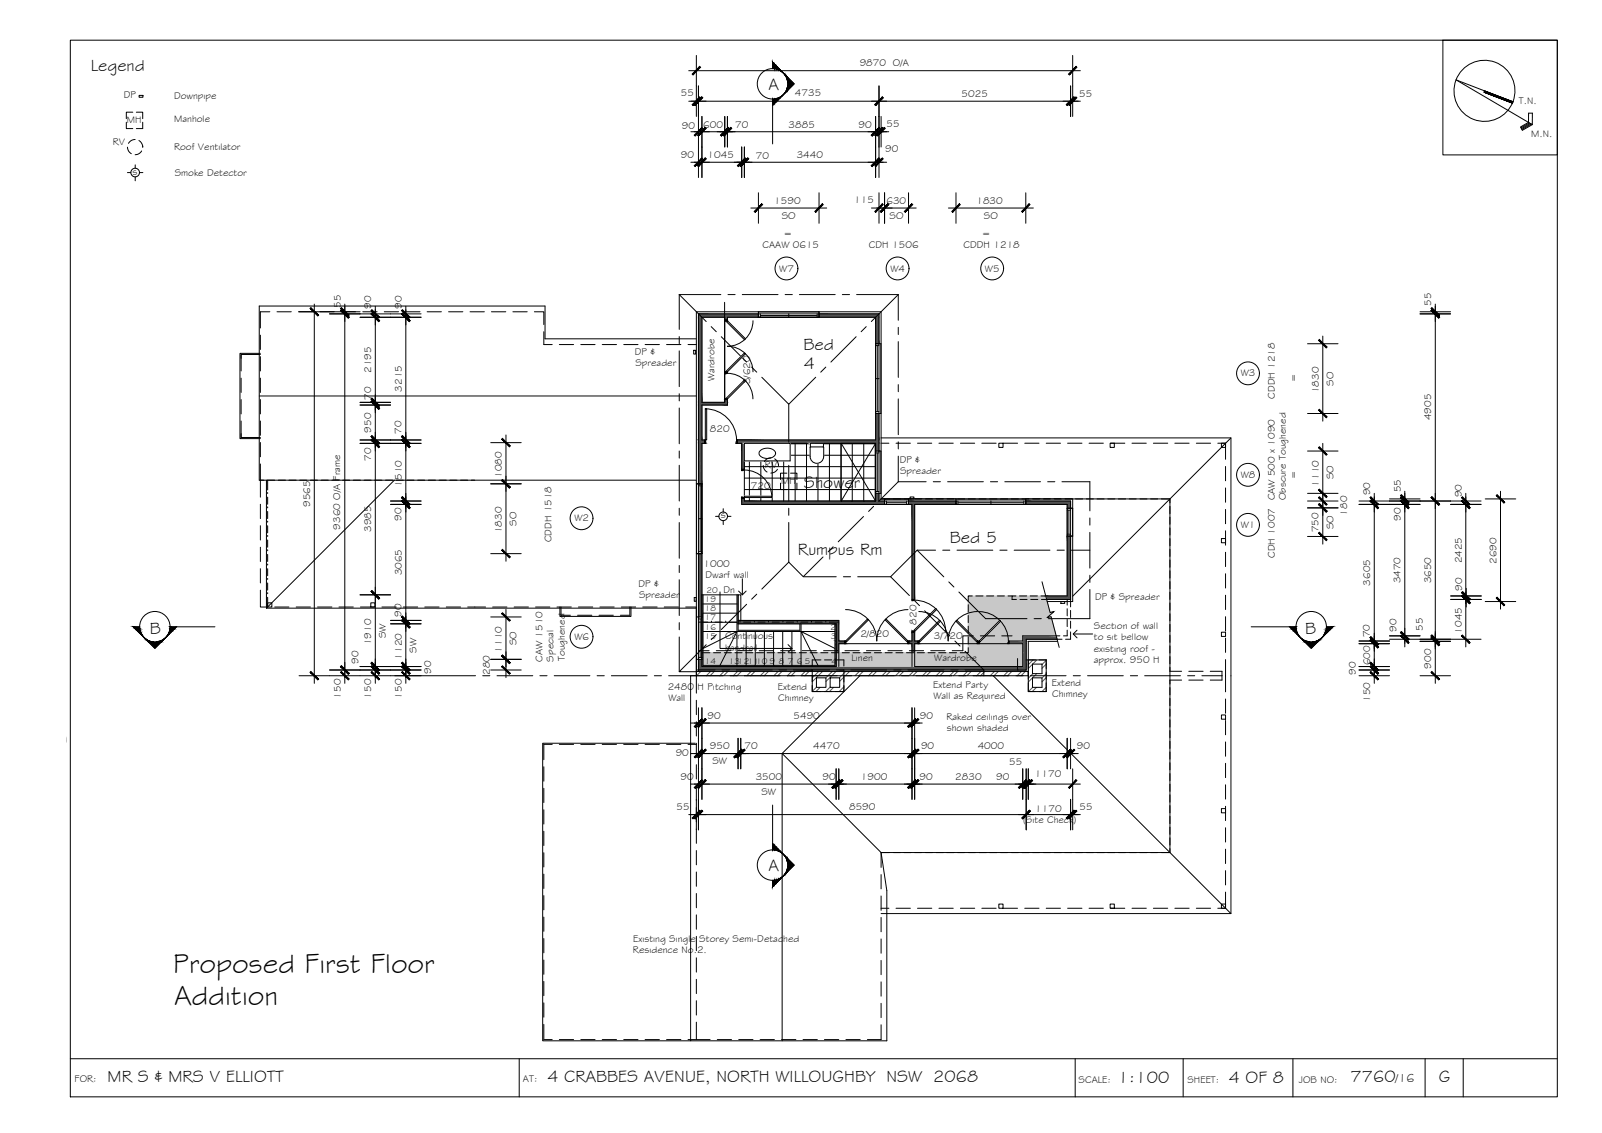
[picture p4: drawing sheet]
<svg xmlns="http://www.w3.org/2000/svg" width="420mm" height="297mm" viewBox="0 0 420 297" stroke-linecap="round" stroke-linejoin="round" font-family="sans-serif">
<defs><g id="words">
<g font-size="7.5">
<text x="45.4" y="255.1">Proposed First Floor</text>
<text x="45.6" y="263.5">Addition</text>
</g>
<g font-size="4.5">
<text x="23.8" y="18.5">Legend</text>
<text x="201.6" y="23.7">A</text>
<text x="210.7" y="91.8">Bed</text>
<text x="210.8" y="96.8">4</text>
<text x="210.8" y="127.9">Shower</text>
<text x="249.1" y="142.5">Bed 5</text>
<text x="209.3" y="145.5">Rumpus Rm</text>
<text x="39.3" y="166.2">B</text>
<text x="342.3" y="166.2">B</text>
<text x="201.6" y="228.3">A</text>
<text x="28.2" y="283.6">MR S &amp; MRS V ELLIOTT</text>
<text x="143.6" y="283.6">4 CRABBES AVENUE, NORTH WILLOUGHBY NSW 2068</text>
<text x="293.2" y="283.9">1:100</text>
<text x="322.3" y="283.9">4 OF 8</text>
<text x="354.2" y="283.8">7760</text>
<text x="377.4" y="283.8">G</text>
</g>
<text font-size="3.2" x="366" y="283.8">/16</text>
<g font-size="2.6">
<text x="225.5" y="17.3">9870 O/A</text>
<text x="32.5" y="25.7">DP</text>
<text x="45.7" y="26">Downpipe</text>
<text x="178.6" y="25.1">55</text>
<text x="208.5" y="25.1">4735</text>
<text x="252.2" y="25.5">5025</text>
<text x="283.1" y="25.4">55</text>
<text x="398.3" y="27.2">T.N.</text>
<text x="33.3" y="32.3">MH</text>
<text x="45.7" y="32">Manhole</text>
<text x="178.8" y="33.7">90</text>
<text x="184.4" y="33.5">600</text>
<text x="192.8" y="33.6">70</text>
<text x="206.8" y="33.5">3885</text>
<text x="225.2" y="33.6">90</text>
<text x="232.5" y="33.4">55</text>
<text x="401.6" y="35.8">M.N.</text>
<text x="29.6" y="38.1">RV</text>
<text x="45.7" y="39.4">Roof Ventilator</text>
<text x="178.6" y="41.4">90</text>
<text x="185.6" y="41.5">1045</text>
<text x="198.2" y="41.7">70</text>
<text x="208.9" y="41.5">3440</text>
<text x="232.1" y="39.9">90</text>
<text x="34.8" y="45.8">s</text>
<text x="45.8" y="46.2">Smoke Detector</text>
<text x="203.1" y="53.5">1590</text>
<text x="224" y="53.3">115</text>
<text x="232.5" y="53.5">630</text>
<text x="256.1" y="53.5">1830</text>
<text x="205" y="57.3">SO</text>
<text x="233.3" y="57.3">SO</text>
<text x="258" y="57.3">SO</text>
<text x="200" y="65">CAAW 0615</text>
<text x="205.5" y="62.3">=</text>
<text x="227.9" y="65">CDH 1506</text>
<text x="252.7" y="65">CDDH 1218</text>
<text x="257.6" y="62.3">=</text>
<text x="204.4" y="71.2">W7</text>
<text x="233.5" y="71.2">W4</text>
<text x="258.3" y="71.2">W5</text>
<text x="89.4" y="80.7" transform="rotate(-90 89.4 80.7)">55</text>
<text x="97.4" y="81" transform="rotate(-90 97.4 81)">90</text>
<text x="105.4" y="80.9" transform="rotate(-90 105.4 80.9)">90</text>
<text x="375.4" y="80.1" transform="rotate(-90 375.4 80.1)">55</text>
<text x="166.5" y="93.1">DP &amp;</text>
<text x="97.4" y="97.8" transform="rotate(-90 97.4 97.8)">2195</text>
<text x="166.7" y="96">Spreader</text>
<text x="187.4" y="100" transform="rotate(-90 187.4 100)">Wardrobe</text>
<text x="196.8" y="100.7" transform="rotate(-90 196.8 100.7)">3/620</text>
<text x="325.4" y="98.7">W3</text>
<text x="340.1" y="100.2" transform="rotate(-90 340.1 100.2)">=</text>
<text x="349.7" y="101.1" transform="rotate(-90 349.7 101.1)">SO</text>
<text x="97.3" y="104.8" transform="rotate(-90 97.3 104.8)">70</text>
<text x="105.4" y="102.7" transform="rotate(-90 105.4 102.7)">3215</text>
<text x="334.3" y="104.6" transform="rotate(-90 334.3 104.6)">CDDH 1218</text>
<text x="345.9" y="103.1" transform="rotate(-90 345.9 103.1)">1830</text>
<text x="97.4" y="113.4" transform="rotate(-90 97.4 113.4)">950</text>
<text x="105.3" y="113.8" transform="rotate(-90 105.3 113.8)">70</text>
<text x="186.2" y="113.4">820</text>
<text x="375.4" y="110.2" transform="rotate(-90 375.4 110.2)">4905</text>
<text x="97.3" y="120.7" transform="rotate(-90 97.3 120.7)">70</text>
<text x="131.6" y="125.3" transform="rotate(-90 131.6 125.3)">1080</text>
<text x="200.6" y="122.8">RV</text>
<text x="236" y="121.3">DP &amp;</text>
<text x="236.1" y="124.2">Spreader</text>
<text x="325.4" y="125.3">W8</text>
<text x="340.1" y="125.5" transform="rotate(-90 340.1 125.5)">=</text>
<text x="349.7" y="125.6" transform="rotate(-90 349.7 125.6)">SO</text>
<text x="105.4" y="127.6" transform="rotate(-90 105.4 127.6)">1510</text>
<text x="196.9" y="128.2">720</text>
<text x="204.9" y="127">MH</text>
<text x="334.3" y="131.2" transform="rotate(-90 334.3 131.2)">CAW 500 x 1090</text>
<text x="337.3" y="131.2" transform="rotate(-90 337.3 131.2)">Obscure Toughened</text>
<text x="345.9" y="127.6" transform="rotate(-90 345.9 127.6)">1110</text>
<text x="359.4" y="129.9" transform="rotate(-90 359.4 129.9)">90</text>
<text x="367.4" y="129.1" transform="rotate(-90 367.4 129.1)">55</text>
<text x="383.4" y="130.4" transform="rotate(-90 383.4 130.4)">90</text>
<text x="81.4" y="132.9" transform="rotate(-90 81.4 132.9)">9565</text>
<text x="105.3" y="136.6" transform="rotate(-90 105.3 136.6)">90</text>
<text x="135.5" y="137.8" transform="rotate(-90 135.5 137.8)">SO</text>
<text x="150.7" y="136.7">W2</text>
<text x="189" y="135.9">s</text>
<text x="353.3" y="135.2" transform="rotate(-90 353.3 135.2)">180</text>
<text x="367.4" y="136.5" transform="rotate(-90 367.4 136.5)">90</text>
<text x="89.2" y="138.8" transform="rotate(-90 89.2 138.8)">9360 O/A Frame</text>
<text x="97.4" y="139.5" transform="rotate(-90 97.4 139.5)">3985</text>
<text x="131.6" y="139.8" transform="rotate(-90 131.6 139.8)">1830</text>
<text x="144.7" y="142.2" transform="rotate(-90 144.7 142.2)">CDDH 1518</text>
<text x="325.4" y="138.4">W1</text>
<text x="345.8" y="139.5" transform="rotate(-90 345.8 139.5)">750</text>
<text x="349.7" y="138.7" transform="rotate(-90 349.7 138.7)">SO</text>
<text x="184.5" y="148.5">1000</text>
<text x="334.3" y="146.3" transform="rotate(-90 334.3 146.3)">CDH 1007</text>
<text x="383.4" y="147.7" transform="rotate(-90 383.4 147.7)">2425</text>
<text x="392.5" y="147.8" transform="rotate(-90 392.5 147.8)">2690</text>
<text x="105.4" y="150.9" transform="rotate(-90 105.4 150.9)">3065</text>
<text x="167.5" y="153.9">DP &amp;</text>
<text x="185.1" y="151.5">Dwarf wall</text>
<text x="189.8" y="155.5">Dn</text>
<text x="359.4" y="153.6" transform="rotate(-90 359.4 153.6)">3605</text>
<text x="367.3" y="153" transform="rotate(-90 367.3 153)">3470</text>
<text x="375.4" y="153" transform="rotate(-90 375.4 153)">3650</text>
<text x="383.5" y="154.8" transform="rotate(-90 383.5 154.8)">90</text>
<text x="105.3" y="161.7" transform="rotate(-90 105.3 161.7)">90</text>
<text x="167.6" y="156.9">Spreader</text>
<text x="287.2" y="157.4">DP &amp; Spreader</text>
<text x="101.2" y="167.3" transform="rotate(-90 101.2 167.3)">SW</text>
<text x="150.7" y="167.7">W6</text>
<text x="190.2" y="167.7">Continuous</text>
<text x="225.6" y="166.9">2/820</text>
<text x="240.3" y="163.8" transform="rotate(-90 240.3 163.8)">820</text>
<text x="244.9" y="167.5">3/720</text>
<text x="286.9" y="165">Section of wall</text>
<text x="286.9" y="167.9">to sit bellow</text>
<text x="359.3" y="167" transform="rotate(-90 359.3 167)">70</text>
<text x="366.3" y="165.6" transform="rotate(-90 366.3 165.6)">90</text>
<text x="373.1" y="165.3" transform="rotate(-90 373.1 165.3)">55</text>
<text x="383.4" y="166.1" transform="rotate(-90 383.4 166.1)">1045</text>
<text x="94.1" y="174" transform="rotate(-90 94.1 174)">90</text>
<text x="97.4" y="169.2" transform="rotate(-90 97.4 169.2)">1910</text>
<text x="105.4" y="172.9" transform="rotate(-90 105.4 172.9)">1120</text>
<text x="109.2" y="171.1" transform="rotate(-90 109.2 171.1)">SW</text>
<text x="131.6" y="171.1" transform="rotate(-90 131.6 171.1)">1110</text>
<text x="135.5" y="169.1" transform="rotate(-90 135.5 169.1)">SO</text>
<text x="142.3" y="173.5" transform="rotate(-90 142.3 173.5)">CAW 1510</text>
<text x="145.2" y="173.4" transform="rotate(-90 145.2 173.4)">Special</text>
<text x="148.1" y="173.3" transform="rotate(-90 148.1 173.3)">Toughened</text>
<text x="190.1" y="170.6">handrail</text>
<text x="223.3" y="173.2">Linen</text>
<text x="245" y="173.2">Wardrobe</text>
<text x="286.9" y="170.8">existing roof -</text>
<text x="286.9" y="173.8">approx. 950 H</text>
<text x="113.1" y="176.7" transform="rotate(-90 113.1 176.7)">90</text>
<text x="128.4" y="176.9" transform="rotate(-90 128.4 176.9)">280</text>
<text x="275.9" y="179.8">Extend</text>
<text x="355.6" y="177" transform="rotate(-90 355.6 177)">90</text>
<text x="359.4" y="174.4" transform="rotate(-90 359.4 174.4)">600</text>
<text x="375.4" y="175.3" transform="rotate(-90 375.4 175.3)">900</text>
<text x="89.4" y="183.2" transform="rotate(-90 89.4 183.2)">150</text>
<text x="97.4" y="183.2" transform="rotate(-90 97.4 183.2)">150</text>
<text x="105.4" y="183.2" transform="rotate(-90 105.4 183.2)">150</text>
<text x="175.1" y="180.9">2480 H Pitching</text>
<text x="175.3" y="183.8">Wall</text>
<text x="204" y="180.9">Extend</text>
<text x="204.1" y="183.8">Chimney</text>
<text x="244.7" y="180.4">Extend Party</text>
<text x="244.8" y="183.3">Wall as Required</text>
<text x="276" y="182.7">Chimney</text>
<text x="359.4" y="184.1" transform="rotate(-90 359.4 184.1)">150</text>
<text x="185.5" y="188.6">90</text>
<text x="208.1" y="188.5">5490</text>
<text x="241.2" y="188.5">90</text>
<text x="248.2" y="188.8">Raked ceilings over</text>
<text x="248.3" y="191.7">shown shaded</text>
<text x="0" y="194.3">ector - Existing</text>
<text x="186.2" y="196.5">950</text>
<text x="195.3" y="196.4">70</text>
<text x="213.3" y="196.4">4470</text>
<text x="241.6" y="196.5">90</text>
<text x="256.4" y="196.5">4000</text>
<text x="282.4" y="196.5">90</text>
<text x="177.2" y="198.2">90</text>
<text x="186.8" y="200.3">SW</text>
<text x="264.7" y="200.5">55</text>
<text x="271.4" y="203.8">1170</text>
<text x="178.5" y="204.5">90</text>
<text x="198.2" y="204.5">3500</text>
<text x="199.7" y="208.3">SW</text>
<text x="215.7" y="204.5">90</text>
<text x="225.8" y="204.5">1900</text>
<text x="241.2" y="204.5">90</text>
<text x="250.5" y="204.5">2830</text>
<text x="261.3" y="204.5">90</text>
<text x="177.5" y="212.5">55</text>
<text x="222.7" y="212.5">8590</text>
<text x="268.3" y="215.7">(Site Check)</text>
<text x="271.5" y="212.8">1170</text>
<text x="283.1" y="212.5">55</text>
<text x="166" y="250">Residence No.2.</text>
<text x="166" y="247.1">Existing Single Storey Semi-Detached</text>
<text x="19.6" y="283.8">FOR:</text>
<text x="137.2" y="283.6">AT:</text>
<text x="282.9" y="283.9">SCALE:</text>
<text x="311.5" y="283.9">SHEET:</text>
<text x="340.7" y="283.9">JOB NO:</text>
</g>
<g font-size="2.2">
<text x="185.3" y="155.5">20</text>
<text x="184.8" y="160.3">18</text>
<text x="184.8" y="157.9">19</text>
<text x="184.8" y="167.4">15</text>
<text x="184.8" y="165.1">16</text>
<text x="184.8" y="162.7">17</text>
<text x="217.8" y="165.2">2</text>
<text x="217.9" y="167.6">3</text>
<text x="184.8" y="174">14</text>
<text x="191.2" y="174">13121110</text>
<text x="201.9" y="174">9</text>
<text x="204.3" y="174">8</text>
<text x="206.6" y="174">7</text>
<text x="209" y="174">6</text>
<text x="211.1" y="174">5</text>
<text x="218.1" y="174">4</text>
</g>
</g></defs>
<!-- layer: HATCH -->
<g fill="#545454" stroke="#545454" stroke-width=".26">
<path d="M183.2 116.1h.9v10.7z"/>
<path d="M279.9 140.5l.9 16.7v-16.7zM279.9 140.5l.9 16.7h-.9z"/>
<path d="M274.3 156.2l5.6 1v-1zM274.3 156.2l5.6 1h-5.4z"/>
<path d="M193.6 162.7l26.4 .8v-.8zM193.6 162.7l26.4 .8h-26.4z"/>
<path d="M270.9 166.7l6.3 .9-.2-.9zM270 167.6l.9-.9 6.3 .9z"/>
<path d="M268.2 166.7l1.8 .9 .9-.9zM268.2 166.7l1.8 .9h-1.8z"/>
<path d="M268.2 167.6l.9 .5v-.5zM268.2 167.6l.9 .5h-.9z"/>
<path d="M239.2 165.7l.7 2.4v-2.4zM239.2 165.7l.7 2.4h-.7z"/>
<path d="M219.3 163.5l.7 4.6v-4.6zM219.3 163.5l.7 4.6h-.7z"/>
<path d="M264.7 168.1l4.4 .7v-.7zM264.7 168.1l4.4 .7h-4.4z"/>
<path d="M238.4 168.1l2.4 .7v-.7zM238.4 168.1l2.4 .7h-2.4z"/>
<path d="M219.3 168.1l2.3 .7v-.7zM219.3 168.1l2.3 .7h-2.3z"/>
<path d="M219.3 168.8l.7 4.2v-4.2zM219.3 168.8l.7 4.2h-.7z"/>
<path d="M268.2 168.8l.9 5.9v-5.9zM268.2 168.8l.9 5.9h-.9z"/>
<path d="M239.2 168.8l.7 5.9v-5.9zM239.2 168.8l.7 5.9h-.7z"/>
<path d="M219.3 173l.7 1.7v-1.7zM219.3 173l.7 1.7h-.7z"/>
<path d="M183.2 172.9l.9 1.8v-1.8zM183.2 172.9l.9 1.8h-.9z"/>
<path d="M221.3 174.7l47.8 1v-1zM221.3 174.7l47.8 1h-47.8z"/>
<path d="M213 174.7l8.3 1v-1zM213 174.7l8.3 1h-8.3z"/>
<path d="M183.2 174.7l29.8 1v-1zM183.2 174.7l29.8 1h-29.8z"/>
<path d="M214.8 82.3l15.7 .9v-.9zM214.8 82.3l15.7 .9h-15.7z"/>
<path d="M183.2 82.3l15.7 .9v-.9zM183.2 82.3l15.7 .9h-15.7z"/>
<path d="M190.1 83.2l.7 .7v-.7zM190.1 83.2l.7 .7h-.7z"/>
<path d="M229.6 83.2l.9 6.9v-6.9zM229.6 83.2l.9 6.9h-.9z"/>
<path d="M190.1 104.8l.7 .7v-.7zM190.1 104.8l.7 .7h-.7z"/>
<path d="M183.2 83.2l.9 22.3v-22.3zM183.2 83.2l.9 22.3h-.9z"/>
<path d="M183.2 105.5l7.6 .7v-.7zM183.2 105.5l7.6 .7h-7.6z"/>
<path d="M229.6 108.4l.9 7v-7zM229.6 108.4l.9 7h-.9z"/>
<path d="M183.2 106.2l.9 9.2v-9.2zM183.2 106.2l.9 9.2h-.9z"/>
<path d="M193.4 115.4l37.1 .6v-.6zM193.4 115.4l37.1 .6h-37.1z"/>
<path d="M183.2 115.4l1.6 .6v-.6zM183.2 115.4l1.6 .6h-1.6z"/>
<path d="M193.4 116l37.1 .1zM193.4 116l37.1 .1z"/>
<path d="M183.2 116h1.6zM183.2 116l.9 .1z"/>
<path d="M194.5 116.1l36 .1zM194.5 116.1l36 .1z"/>
<path d="M229.6 116.2l.9 2.1v-2.1zM229.6 116.2l.9 2.1h-.9z"/>
<path d="M194.5 116.2l.7 6.8v-6.8zM194.5 116.2l.7 6.8h-.7z"/>
<path d="M183.2 116.1v10.7h.9zM183.2 126.8l.9 .2z"/>
<path d="M229.6 129.3l.9 2.1v-2.1zM229.6 129.3l.9 2.1h-.9z"/>
<path d="M194.5 130.7l.7 .7v-.7zM194.5 130.7l.7 .7h-.7z"/>
<path d="M269 131.4l11.8 .8v-.8zM269 131.4l11.8 .8h-11.8z"/>
<path d="M238.3 131.4l12.4 .8v-.8zM238.3 131.4l12.4 .8h-12.4z"/>
<path d="M194.5 131.4l37.5 .8v-.8zM194.5 131.4l37.5 .8h-37.5z"/>
<path d="M279.9 132.2l.9 1v-1zM279.9 132.2l.9 1h-.9z"/>
<path d="M239.2 132.2l.7 25v-25zM239.2 132.2l.7 25h-.7z"/>
<path d="M183.2 145.2l.9 16.5v-16.5zM183.2 145.2l.9 16.5h-.9z"/>
<path d="M193.4 116l2.2 .2v-.2zM193.4 116l2.2 .2h-2.2z"/>
<path d="M184.1 116l.7 .2v-.2zM184.1 116l.7 .2h-.7z"/>
</g>
<!-- layer: EXISTING -->
<g fill="none" stroke="#000" stroke-width=".26">
<path d="M63.2 92.9v1M63.2 99.1v3.8M68.3 92.9h-5.1v4.4M68.3 87.9v3.7M68.3 93.5v3.8M68.3 99.1v3.8M70.8 81.7h-2.5v4.3M72.7 81.7h3.7M78.3 81.7h3.7M83.9 81.7h3.8M89.5 81.7h3.8M95.2 81.7h3.7"/>
<path d="M100.8 81.7h3.7M106.4 81.7h3.8M112 81.7h3.8M117.7 81.7h3.7M123.3 81.7h3.7M128.9 81.7h3.8M134.5 81.7h3.8M140.2 81.7h2.4v3.4M142.6 87v3.3h2.2M146.7 90.3h3.7M152.3 90.3h3.8M158 90.3h3.7"/>
<path d="M163.6 90.3h3.7M169.2 90.3h3.7M174.8 90.3h3.8M180.5 90.3h2.1M63.2 104.7v3.8M63.2 110.4v4.3h5.1M68.3 104.7v3.8M68.3 110.4v3.7M68.3 116v3.8M231.1 116.2h2M235 116.2h3.8M240.6 116.2h3.8"/>
<path d="M246.3 116.2h3.7M251.9 116.2h3.7M257.5 116.2h3.8M262 116.2h1.1v1.1h-1.1zM263.1 116.2h3.8M268.8 116.2h3.7M274.4 116.2h3.7M280 116.2h3.8M285.6 116.2h3.8M291.2 116.2h1.1v1.1h-1.1zM291.3 116.2h3.7M296.9 116.2h3.7"/>
<path d="M302.5 116.2h3.8M308.1 116.2h3.8M313.8 116.2h3.7M319.4 116.2h2M320.3 116.2h1.1v1.1h-1.1zM321.4 116.2v4.2M68.3 125.9h.9M68.3 121.6v8.7M68.3 132.2v3.8M68.3 137.8v3.8M70.2 125.9h1.8M70.2 129.4h.1"/>
<path d="M70.2 133.2h.1M70.2 136.9h.1M70.2 125.9v2.6M70.2 130.3v1.9M70.2 134.1v1.9M70.2 137.8v1.9M73 125.9h1.9M75.8 125.9h1.9M78.6 125.9h1.9M81.4 125.9h1.9M84.2 125.9h1.9M87 125.9h1.9"/>
<path d="M89.9 125.9h1.8M92.7 125.9h1.8M95.5 125.9h1.9M98.3 125.9h1.9M101.1 125.9h1.9M103.9 125.9h1.9M106.7 125.9h1.9M109.5 125.9h1.9M112.3 125.9h1.9M115.2 125.9h1.8M118 125.9h1.9M120.8 125.9h1.9"/>
<path d="M123.6 125.9h.9M231.1 130.8h2.2M234.3 130.8h1.8M237.1 130.8h1.9M239.9 130.8h1.9M242.7 130.8h1.9M245.5 130.8h1.9M248.3 130.8h1.9M251.1 130.8h1.9M254 130.8h1.8M256.8 130.8h1.8M259.6 130.8h1.9"/>
<path d="M262.4 130.8h1.9M265.2 130.8h1.9M268 130.8h1.9M270.8 130.8h1.9M273.6 130.8h1.9M276.5 130.8h1.8M279.3 130.8h1.8M282.1 130.8h1.9M284.9 130.8h1.9M287.7 130.8h1.9M290.5 130.8h1.9M293.3 130.8h1.9"/>
<path d="M296.1 130.8h1.9M299 130.8h1.8M301.8 130.8h1.8M304.6 130.8h2.2v1M306.8 132.8v1.9M306.8 135.6v1.8M306.8 138.4v1.9M321.4 122.3v3.7M321.4 127.9v3.8M321.4 133.6v3.7M321.4 139.2v3.7M68.3 154.7v4.4h1.9"/>
<path d="M68.3 143.5v3.7M68.3 149.1v3.7M70.2 158h1.1v1.1h-1.1zM70.2 140.6h.1M70.2 144.4h.1M70.2 148.1h.1M70.2 151.9h.1M70.2 155.7h.1M70.2 141.6v1.9M70.2 145.3v1.9M70.2 149.1v1.9M70.2 152.8v1.9"/>
<path d="M70.2 156.6v2.5M72 159.1h3.8M77.7 159.1h3.7M83.3 159.1h3.7M88.9 159.1h3.8M94.5 159.1h3.8M97.2 158h1.1v1.1h-1.1zM100.2 159.1h3.7M105.8 159.1h3.7M111.4 159.1h3.8M117 159.1h3.8M122.7 159.1h4.6"/>
<path d="M129.2 159.1h3.8M134.8 159.1h3.8M140.5 159.1h3.7M146.1 159.1h3.7M147.1 159.1v2.2h2.5M151.7 159.1h3.8M157.3 159.1h3.8M163 159.1h3.7M165.2 159.1v2.2h-2.5M168.6 159.1h3.7M174.2 159.1h3.8M179.8 159.1h2.8v22.6"/>
<path d="M306.8 141.2v1.9M306.8 144v1.9M306.8 146.8v1.9M306.8 149.6v1.9M306.8 152.5v1.8M306.8 155.3v1.9M306.8 158.1v1.9M320.3 141.2h1.1v1.1h-1.1zM321.4 144.8v3.7M321.4 150.4v3.8M321.4 156.1v3.7M151.5 161.3h3.7"/>
<path d="M157.1 161.3h3.8M213 175.5v3.3M213 179.7v1.6h2.3M215.3 173h-2.3v1.6M216.2 173h1.9M219.1 173h2.2v1.6M221.3 175.5v3.3M221.3 179.7v1.6h-2.2M269.7 179v2.3h1.9M269.7 176.2v1.9M271.6 173h-1.9v2.3M272.5 173h1.9v2.3"/>
<path d="M274.4 179v2.3h-1.9M274.4 176.2v1.9M306.8 160.9v1.9M306.8 163.7v1.9M306.8 166.5v1.9M306.8 169.3v1.9M306.8 172.1v1.9M306.8 175v1h3.1M309.9 178.3h-3.1v1M311.8 176h3.7M311.8 178.3h3.7M317.4 176h3.1v2.3h-3.1"/>
<path d="M320.3 165.7h1.1v1.1h-1.1zM321.4 161.7v3.7M321.4 167.3v3.7M321.4 172.9v8.5M144.8 195.1h-2.2v4.1M146.7 195.1h3.7M152.3 195.1h3.8M158 195.1h3.7M163.6 195.1h3.7M169.2 195.1h3.7M174.8 195.1h3.8M180.5 195.1h2.1"/>
<path d="M182.6 183.6v3.8M182.6 189.2v3.8M182.6 194.9v3.7M216.2 181.3h1.9M306.8 180.3v1.9M306.8 183.1v1.9M306.8 185.9v1.9M306.8 188.7v1.9M306.8 191.5v1.9M306.8 194.3v1.9M306.8 197.2v1.8M306.8 200v1.8"/>
<path d="M320.3 187.4h1.1v1.1h-1.1zM321.4 183.3v3.7M321.4 188.9v3.7M321.4 194.5v3.8M142.6 201v3.8M142.6 206.7v3.7M142.6 212.3v3.7M142.6 217.9v3.8M182.6 200.5v3.7M182.6 206.1v3.8M182.6 211.7v3.8M182.6 217.4v3.7"/>
<path d="M306.8 202.8v1.9M306.8 205.6v1.9M306.8 208.4v1.9M306.8 211.2v1.9M306.8 214v1.9M306.8 216.8v1.9M306.8 219.7v1.8M320.3 212h1.1v1.1h-1.1zM321.4 200.1v3.8M321.4 205.8v3.7M321.4 211.4v3.7M321.4 217v3.8"/>
<path d="M142.6 223.6v3.7M142.6 229.2v3.7M142.6 234.8v3.7M182.6 223v3.7M182.6 228.6v3.8M182.6 234.2v3.8M182.6 239.9v3.7M231.1 229.3v3.7M231.1 234.9v3.8M231.1 238.1h2M233.3 223.5h-2.2v3.9M234.3 223.5h1.8"/>
<path d="M235 238.1h3.8M237.1 223.5h1.9M239.9 223.5h1.9M240.6 238.1h3.8M242.7 223.5h1.9M245.5 223.5h1.9M246.3 238.1h3.7M248.3 223.5h1.9M251.1 223.5h1.9M251.9 238.1h3.7M254 223.5h1.8M256.8 223.5h1.8"/>
<path d="M257.5 238.1h3.8M259.6 223.5h1.9M262 237h1.1v1.1h-1.1zM262.4 223.5h1.9M263.1 238.1h3.8M265.2 223.5h1.9M268 223.5h1.9M268.8 238.1h3.7M270.8 223.5h1.9M273.6 223.5h1.9M274.4 238.1h3.7M276.5 223.5h1.8"/>
<path d="M279.3 223.5h1.8M280 238.1h3.8M282.1 223.5h1.9M284.9 223.5h1.9M285.6 238.1h3.8M287.7 223.5h1.9M290.5 223.5h1.9M291.2 237h1.1v1.1h-1.1zM291.3 238.1h3.7M293.3 223.5h1.9M296.1 223.5h1.9M296.9 238.1h3.7"/>
<path d="M299 223.5h1.8M301.8 223.5h1.8M302.5 238.1h3.8M306.8 222.5v1h-2.2M308.1 238.1h3.8M313.8 238.1h3.7M321.4 233.9v4.2h-1.1v-1.1h1.1v1.1h-2M321.4 222.6v3.8M321.4 228.3v3.7M142.6 240.4v3.8M142.6 246.1v3.7M142.6 251.7v3.7"/>
<path d="M142.6 257.3v3.7M182.6 245.5v3.7M182.6 251.1v3.8M182.6 256.7v3.8M231.1 240.5v3.8M231.1 246.2v3.7M231.1 251.8v3.7M231.1 257.4v3.8M142.6 262.9v3.8M142.6 268.6v4h2.2M146.7 272.6h3.7M152.3 272.6h3.8"/>
<path d="M158 272.6h3.7M163.6 272.6h3.7M169.2 272.6h3.7M174.8 272.6h3.8M180.5 272.6h5.7M182.6 262.4v3.7M182.6 268v4.6M188.1 272.6h3.8M193.7 272.6h3.8M199.4 272.6h3.7M205 272.6h3.7M210.6 272.6h3.8"/>
<path d="M216.2 272.6h3.8M221.9 272.6h3.7M231.1 263v3.8M231.1 268.7v3.9h-3.6"/>
</g>
<!-- layer: BORDER -->
<g fill="none" stroke="#000" stroke-width=".26">
<path d="M18.4 10.5h390v277.1h-390zM378.4 10.5h30v30.1h-30zM389.2 24.2l7.5 2.8M396.8 26.7l-14.9-5.8 20 11.8v-3h-1v2.4l-2.1 1.2 .5 .9 2.6-1.5M401.1 32.2l-2.2 1.3M401.4 32.4l-2.4 1.3M401.6 32.5l-2.5 1.4M18.4 277.6h390M136.2 277.6v10M282 277.6v10M310.3 277.6v10M339.1 277.6v10"/>
<path d="M373.8 277.6v10M383.8 277.6v10"/>
<circle cx="389.3" cy="23.8" r="8"/>
</g>
<!-- layer: SECTION POINT -->
<g fill="#000" stroke="#000" stroke-width=".26">
<path d="M205.1 18.8l.4 .3zM205.1 25.2l.4-.4zM205.8 24.4l-.3 .4zM205.8 19.5l.3 .6zM206.6 20.3l1.7 1.7-1.7 1.7zM37.4 166.8l.4 .4zM38.2 167.5l.5 .3zM39 168.3h3.3l-1.7 1.7zM43 167.5l.5-.3zM43.8 166.8l-.3 .4zM340.7 166.8l.4 .4zM341.1 167.2l.4 .3z"/>
<path d="M342.2 168.3h3.4l-1.7 1.7zM345.8 167.8l.6-.3zM347.1 166.8l-.4 .4zM205.1 223.6l.4 .4zM205.1 230l.4-.4zM205.5 224l.3 .4zM206.1 228.7l-.3 .6zM206.6 225.1l1.7 1.7-1.7 1.7z"/>
<path d="M202.6 16.3l.5 .5v1.2zM202.6 16.3v1.7h.5z"/>
<path d="M203.1 16.8l.6 .5v.8zM203.1 16.8v1.2l.6 .1z"/>
<path d="M203.7 17.3l.5 .6v.4zM203.7 17.3v.8l.5 .2z"/>
<path d="M204.2 17.9l.4 .6zM204.2 17.9v.4l.4 .2z"/>
<path d="M204.6 18.3l.5 .5zM204.6 18.3l.5 .5z"/>
<path d="M202.6 26l.5-.1v1.2zM202.6 26v1.6l.5-.5z"/>
<path d="M203.1 25.9l.6-.1v.8zM203.1 25.9v1.2l.6-.5z"/>
<path d="M203.7 25.8l.5-.1v.4zM203.7 25.8v.8l.5-.5z"/>
<path d="M204.2 25.7l.4-.3v.2zM204.2 25.7v.4l.4-.5z"/>
<path d="M204.6 25.4l.5-.2zM204.6 25.4v.2l.5-.4z"/>
<path d="M205.8 19.5l.3 .6zM205.5 19.1l.3 .5z"/>
<path d="M206.1 23.9l-.3 .5zM205.8 24.4l.3-.3z"/>
<path d="M206.1 19.8l.3 .3v.5zM206.1 19.8l.3 .8z"/>
<path d="M206.4 23.4v.5h-.3zM206.1 23.9v.2l.3-.2z"/>
<path d="M206.4 20.1l.1 1zM206.4 20.1l.1 1z"/>
<path d="M206.5 22.8v.9l-.1-.3zM206.4 23.4v.5l.1-.2z"/>
<path d="M206.5 20.2l.1 1.5zM206.5 20.2l.1 1.5z"/>
<path d="M206.6 22.3v1.4zM206.5 22.8v.9z"/>
<path d="M35 164.3l.5 .6h1.2zM35 164.3h1.6l.1 .6z"/>
<path d="M35.5 164.9l.5 .5h.8zM35.5 164.9h1.2l.1 .5z"/>
<path d="M36 165.4l.5 .5h.4zM36 165.4h.8l.1 .5z"/>
<path d="M36.5 165.9l.7 .4zM36.5 165.9h.4l.3 .4z"/>
<path d="M37 166.3l.5 .5zM37 166.3l.5 .5z"/>
<path d="M38.2 167.5l.5 .3zM37.8 167.2l.4 .3z"/>
<path d="M38.5 167.8l.2 .3h.5zM38.5 167.8l.7 .3z"/>
<path d="M38.7 168.1l.2 .1h.9zM38.7 168.1l1.1 .1z"/>
<path d="M38.9 168.2l1.5 .1zM38.9 168.2l1.5 .1z"/>
<path d="M40.9 168.3h1.4zM41.5 168.2h.9z"/>
<path d="M41.5 168.2h.9l-.4-.1zM42 168.1h.5l-.1 .1z"/>
<path d="M42 168.1h.5l.1-.3zM42.6 167.8h.2l-.3 .3z"/>
<path d="M42.6 167.8l.4-.3zM43 167.5l-.2 .3z"/>
<path d="M44.1 166.3l-.3 .5zM44.1 166.3h.2l-.5 .5z"/>
<path d="M44.3 165.9l-.2 .4h.2zM44.3 165.9h.5l-.5 .4z"/>
<path d="M44.5 165.4l-.2 .5h.5zM44.5 165.4h.7l-.4 .5z"/>
<path d="M44.6 164.9l-.1 .5h.7zM44.6 164.9h1.2l-.6 .5z"/>
<path d="M44.6 164.3v.6h1.2zM44.6 164.3h1.7l-.5 .6z"/>
<path d="M338.8 164.9l1.1-.6v.6zM338.2 164.3l.6 .6 1.1-.6z"/>
<path d="M339.3 165.4l.6-.5 .1 .5zM338.8 164.9l.5 .5 .6-.5z"/>
<path d="M340 165.4l.2 .5h-.4zM339.3 165.4l.5 .5 .2-.5z"/>
<path d="M340.2 165.9l.2 .4h-.2zM339.8 165.9l.4 .4v-.4z"/>
<path d="M340.4 166.3l.3 .5zM340.2 166.3l.5 .5-.3-.5z"/>
<path d="M341.5 167.5l.5 .3zM341.4 167.5l.3 .3z"/>
<path d="M342 167.8l.5 .3h-.5zM341.7 167.8l.3 .3v-.3z"/>
<path d="M342.1 168.2l.4-.1 .6 .1zM342 168.1l.1 .1 .4-.1z"/>
<path d="M342.2 168.3h1.4zM342.1 168.2h1z"/>
<path d="M344.2 168.3l1.4-.1zM344.2 168.3l1.4-.1z"/>
<path d="M344.7 168.2l1.1-.1-.2 .1zM344.7 168.2l1.1-.1z"/>
<path d="M345.3 168.1l.7-.3-.2 .3zM345.3 168.1l.7-.3z"/>
<path d="M345.8 167.8l.6-.3zM346.3 167.5l.4-.3z"/>
<path d="M347.1 166.8l.4-.5zM347.4 166.3l-.3 .5 .4-.5z"/>
<path d="M347.4 166.3l.6-.4zM347.6 165.9l-.2 .4 .6-.4z"/>
<path d="M347.6 165.9l.9-.5-.5 .5zM347.8 165.4l-.2 .5 .9-.5z"/>
<path d="M347.8 165.4l1.2-.5-.5 .5zM347.9 164.9l-.1 .5 1.2-.5z"/>
<path d="M347.9 164.9l1.7-.6-.6 .6zM347.9 164.3v.6l1.7-.6z"/>
<path d="M203.1 230.8l-.5 1.7 .5-.6zM202.6 230.8h.5l-.5 1.7z"/>
<path d="M203.1 221.7l-.5 1.1h.5zM202.6 221.1l.5 .6-.5 1.1z"/>
<path d="M203.7 230.7l-.6 1.2 .6-.5zM203.1 230.8l.6-.1-.6 1.2z"/>
<path d="M203.7 222.2l-.6 .6 .6 .1zM203.1 221.7l.6 .5-.6 .6z"/>
<path d="M204.2 230.5l-.5 .9 .5-.5zM203.7 230.7l.5-.2-.5 .9z"/>
<path d="M203.7 222.9l.5 .2v-.4zM203.7 222.2l.5 .5-.5 .2z"/>
<path d="M204.6 230.3l-.4 .6zM204.2 230.5l.4-.2-.4 .6z"/>
<path d="M204.2 223.1l.4 .2v-.1zM204.2 222.7l.4 .5-.4-.1z"/>
<path d="M205.1 230l-.5 .5zM204.6 230.3l.5-.3-.5 .5z"/>
<path d="M204.6 223.3l.5 .3zM204.6 223.2l.5 .4-.5-.3z"/>
<path d="M206.1 228.7l-.3 .6zM205.8 229.2l-.3 .4z"/>
<path d="M205.8 224.4l.3 .5zM205.8 224.4l.3 .3z"/>
<path d="M206.4 228.2l-.3 .8 .3-.3zM206.4 228.2l-.3 .8z"/>
<path d="M206.1 224.9l.3 .5v-.5zM206.1 224.7l.3 .2h-.3z"/>
<path d="M206.5 227.7l-.1 1zM206.5 227.7l-.1 1z"/>
<path d="M206.5 225.1l-.1 .3 .1 .6zM206.4 224.9l.1 .2-.1 .3z"/>
<path d="M206.6 227.1l-.1 1.5zM206.6 227.1l-.1 1.5z"/>
<path d="M206.6 225.1v1.4zM206.5 225.1v.9z"/>
</g>
<g fill="none" stroke="#000" stroke-width=".26">
<path d="M202.6 18v-1.7l5.7 5.7-5.7 5.6M202.6 26v11.7M36.6 164.3h-1.6l5.6 5.7 5.7-5.7M44.6 164.3h11.8M328.2 164.3h11.7M338.2 164.3l5.7 5.7 5.7-5.7h-1.7M202.6 211.1v11.7M202.6 221.1l5.7 5.7-5.7 5.7v-1.7"/>
<circle cx="202.6" cy="22" r="4"/>
<circle cx="40.6" cy="164.3" r="4"/>
<circle cx="343.9" cy="164.3" r="4"/>
<circle cx="202.6" cy="226.8" r="4"/>
</g>
<!-- layer: SERVICES -->
<g fill="none" stroke="#000" stroke-width=".26">
<path d="M33.1 32v1.7h1.7M33.4 38.6l.4 1.1 .6 .6M34.8 29.4h-1.7v1.7M35.4 36.6l-1.1 .3-.6 .7M35.8 29.4h1.6v1.7M36.4 36.8l.7 .7 .3 1.1M36.5 25h1v.5h-1zM37.2 39.6l-.7 .6-1.1 .4M37.4 38.6h.1M37.4 32v1.7h-1.6M33.4 45.2h.9M35.5 43.2v.9"/>
<path d="M35.5 46.4v1M36.6 45.2h.9M181.9 91.8h.5v1h-.5zM187.7 135.4h.9M189.7 133.4v.9M189.7 136.5v1M190.8 135.4h.9M200.2 122l.3 1.1 .7 .7M202.2 120l-1.1 .4-.6 .6M203.2 120.3l.6 .6 .4 1.1M203.9 123l-.6 .7-1.1 .3M204.2 122h.1"/>
<path d="M204.7 126.7v1.6h1.7M206.4 124.1h-1.7v1.6M207.3 124.1h1.7v1.6M209 126.7v1.6h-1.7M238.7 130.3h1v.5h-1zM182.1 156.6h.5v1h-.5zM278.2 157.7h1v.5h-1z"/>
<circle cx="35.5" cy="45.2" r="1.13"/>
<circle cx="189.7" cy="135.4" r="1.13"/>
</g>
<!-- layer: HATCH -->
<g fill="none" stroke="#545454" stroke-width=".26">
<path d="M182.8 176.1l-.2 .1M183.8 176.1l-1.1 1.1M186.3 176.1l-1.1 1.1M187.3 176.1l-1.1 1.1M189.9 176.1l-1.1 1.1M190.9 176.1l-1.1 1.1M193.4 176.1l-1.1 1.1M194.4 176.1l-1.1 1.1M197 176.1l-1.1 1.1M198 176.1l-1.1 1.1M200.5 176.1l-1.1 1.1M201.5 176.1l-1.1 1.1"/>
<path d="M204.1 176.1l-1.1 1.1M205.1 176.1l-1.1 1.1M207.6 176.1l-1.1 1.1M208.6 176.1l-1.1 1.1M211.1 176.1l-1 1.1M212.2 176.1l-1.1 1.1M214.7 176.1l-1.7 1.6M215.7 176.1l-2.7 2.6M218.3 176.1l-1.7 1.6M219.3 176.1l-2.7 2.6M221.3 177.5l-1.1 1.1M221.8 176.1l-1.7 1.6"/>
<path d="M222.8 176.1l-1.1 1.1M225.3 176.1l-1.1 1.1M226.3 176.1l-1.1 1.1M228.9 176.1l-1.1 1.1M229.9 176.1l-1.1 1.1M232.4 176.1l-1.1 1.1M233.4 176.1l-1.1 1.1M236 176.1l-1.1 1.1M237 176.1l-1.1 1.1M239.5 176.1l-1.1 1.1M240.5 176.1l-1.1 1.1M243.1 176.1l-1.1 1.1"/>
<path d="M244.1 176.1l-1.1 1.1M246.6 176.1l-1.1 1.1M247.6 176.1l-1.1 1.1M250.2 176.1l-1.1 1.1M251.2 176.1l-1.1 1.1M253.7 176.1l-1.1 1.1M254.7 176.1l-1.1 1.1M257.2 176.1l-1.1 1.1M258.3 176.1l-1.1 1.1M260.8 176.1l-1.1 1.1M261.8 176.1l-1.1 1.1M264.3 176.1l-1 1.1"/>
<path d="M265.4 176.1l-1.1 1.1M267.9 176.1l-1.1 1.1M268.9 176.1l-1.1 1.1M270.9 176.6l-1.2 1.2M270.9 173l-1.2 1.3M271.9 176.6l-2.2 2.2M271.9 173l-2.2 2.3M274.4 176.6l-1.1 1.2M274.4 173.1l-1.1 1.1M274.4 174.1l-1.1 1.1M274.4 177.6l-1.1 1.1M214.1 180.2l-1.1 1.1"/>
<path d="M215.1 180.2l-1.1 1.1M217.7 180.1l-1.2 1.2M218.6 180.2l-1.1 1.1M221.3 180.1l-1.2 1.2M221.3 181.1l-.2 .2M270.8 180.2l-1.1 1.1M271.8 180.2l-1.1 1.1M274.4 180.2l-1.1 1.1M274.4 181.2l-.1 .1"/>
</g>
<!-- layer: BOUNDARY -->
<g fill="none" stroke="#000" stroke-width=".26">
<path d="M103.5 177.2h21.2M126.6 177.2h1.9M130.4 177.2h9.3M141.6 177.2h1.9M145.4 177.2h9.3M156.6 177.2h1.9M160.3 177.2h9.4M171.6 177.2h1.9M175.4 177.2h14.2M191.5 177.2h1.8M195.2 177.2h9.4M206.5 177.2h1.9"/>
<path d="M210.2 177.2h9.4M221.5 177.2h1.9M225.2 177.2h9.4M236.5 177.2h1.8M240.2 177.2h9.4M251.5 177.2h1.9M255.2 177.2h9.4M266.5 177.2h1.8M270.2 177.2h9.4M281.5 177.2h1.8M285.2 177.2h9.4M296.5 177.2h1.9"/>
<path d="M300.2 177.2h9.4M311.5 177.2h1.8M315.2 177.2h5.3"/>
</g>
<!-- layer: INSULCLAD -->
<path d="M250.7 130.8h-19.6v-49.1h-48.5v94.4M269 130.8h12.3v26.9h-6.7M277.4 168.1h-7.7v8" fill="none" stroke="#000" stroke-width=".26"/>
<!-- layer: ROOFPLAN NEW -->
<g fill="none" stroke="#000" stroke-width=".26">
<path d="M178.1 77.2h10.9M178.1 77.2v9.2M178.1 77.2l7.1 7.1M190.9 77.2h1.9M194.7 77.2h9.4M205.9 77.2h1.9M209.7 77.2h9.3M220.9 77.2h1.9M224.7 77.2h10.9M235.6 77.2v6.8M235.6 77.2l-7.1 7.1M178.1 88.2v1.9"/>
<path d="M178.1 92v9.4M186.5 85.6l1.4 1.4M189.2 88.3l6.6 6.6M197.1 96.2l1.4 1.4M199.8 98.9l7.1 7.1 7-7.1M216.6 96.2l-1.3 1.4M224.5 88.3l-6.6 6.6M227.2 85.6l-1.3 1.4M235.6 85.8v1.9M235.6 89.6v9.3M178.1 103.2v1.9M178.1 107v9.3"/>
<path d="M178.1 118.2v1.9M206.9 106v10.3M206.9 118.2v1.9M235.6 100.8v1.9M235.6 104.6v9.4M235.6 115.8v1.9M235.6 119.6v6.7M178.1 122v9.4M178.1 133.2v1.9M178.1 137v9.4M206.9 122v9.4M206.9 133.2v1.9"/>
<path d="M206.9 137v10.4M226.5 135.4l-6.7 6.6M229.1 132.8l-1.3 1.3M235.6 126.3h7.3M235.6 126.3l-5.2 5.1M244.8 126.3h1.8M248.5 126.3h9.4M259.8 126.3h1.8M263.5 126.3h9.4M274.8 126.3h1.9M278.5 126.3h7.3v7.6M285.8 135.8v1.9"/>
<path d="M285.8 139.6v9.3M178.1 148.2v1.9M178.1 152v9.4M195.8 158.4l-6.6 6.7M198.5 155.8l-1.4 1.3M206.9 147.4l3.8 3.8h8.6M206.9 147.4l-7.1 7M215.9 146l-5.2 5.2M218.5 143.4l-1.3 1.3M221.2 151.2h1.9M233.6 151.2l4.9 4.9M239.8 157.5l1.4 1.3"/>
<path d="M240.5 144.2l-6.9 7h-8.7M240.5 144.2l7 7M240.5 144.2h4.9M247.3 144.2h1.8M248.8 152.6l1.4 1.3M251 144.2h9.4M251.5 155.2l7 7h10.9M262.2 144.2h1.9M266 144.2h9.4M277.2 144.2h1.9M281 144.2h4.8M285.8 150.8v1.9"/>
<path d="M285.8 154.6v7.6h-10.8M178.1 163.2v1.9M178.1 167v9.1M182.6 175.7h4.9M183.2 170.6h2.8M185.2 169l-7.1 7.1h4.5M187.9 170.6h3.7M187.9 166.4l-1.4 1.3M189.4 175.7h1.9M193.2 175.7h9.3M193.5 170.6h3.7M199.1 170.6h3.8"/>
<path d="M204.4 175.7h1.9M204.7 170.6h3.8M208.1 175.7h9.4M210.4 170.6h3.7M216 170.6h3.7M219.4 175.7h1.9M221.6 170.6h3.8M223.1 175.7h9.4M227.2 170.6h3.8M232.9 170.6h3.7M234.4 175.7h1.9M238.2 175.7h9.3"/>
<path d="M238.5 170.6h3.7M242.5 160.1l6.6 6.6M244.1 170.6h3.8M249.4 175.7h1.9M250.5 168.1l1.3 1.3M253.1 170.7l4.9 5M253.1 175.7h4.9M255.2 166.7h-2.7v3.9h-2.8M257.1 166.7h3.8M258 175.7v1.5M262.7 166.7h2.7M266.9 172.6v3.1"/>
<path d="M271.2 162.2h1.9"/>
</g>
<!-- layer: ROOFPLAN EXIST. -->
<g fill="none" stroke="#000" stroke-width=".26">
<path d="M68.3 92.6h-5.4v22.4h5.4M182.6 88.8h-39.7v-8.6h-74.9v45.7h114.6M68 103.8h114.6M231.1 114.8h91.7v124.7h-91.7M322.8 114.8l-16 16h-75.7M69.9 125.9v33.5M103.4 125.9l-33.5 33.5M69.9 159.4h112.7M146.8 159.1v2.5h18.7v-2.5M281.3 156.3l25.5-25.5v92.7l16 16M182.6 177.2h-1.5v95.7h51.5v-39.4l-1.5-10M225.5 177.2l-20.4 20.3 26 26"/>
<path d="M260.5 177.2l46.3 46.3h-75.7M182.3 194.9h-40v78h38.8M205.1 197.5v75.4"/>
</g>
<!-- layer: NEWWORK -->
<g fill="none" stroke="#000" stroke-width=".26">
<path d="M184.1 83.2h6v22.3h-6zM190.1 97.7h.7M190.1 83.9h.7M190.8 83.9h.1M198.9 81.7v1.5h-8.1v.7M198.9 82.3h-15.7v44.5M214.8 81.7v1.5h14.8v6.9h1.4M214.8 82.3h15.7v7.8M190.8 104.8v1.4h-6.7v9.2h.7v.8h-.7v10.6h-1.5M230.5 108.4v9.9M231 118.3h-1.4v-2.1h-34.4v15.2h34.4v-2.1h1.4M231 108.4h-1.4v7h-36.2v.8h1.1v6.8h.7"/>
<path d="M195.2 130.7h-.7v1.5h37.5v-1.4M230.5 129.3v2.1h1.5M238.3 131.4h12.4M238.3 130.8v1.4h.9v25h.7v-25h10.8v-1.4M269 131.4h11.8v1.8M269 130.8v1.4h10.9v1h1.4M182.6 145.2h1.5v16.5h-1.4M183.2 145.2v16.5M266.5 156.2h-1.1v1h1.2M267.4 156.2h1.9M267.5 157.2h1.9M270.2 156.2h1.9"/>
<path d="M270.3 157.2h1.9M273.1 157.2h1.2M274.5 157.2h6.3M279.9 157.2v1.4M279.9 159.6v1.9M280.8 140.5v18.6M281.3 140.5h-1.4v15.7h-6.9M182.6 176.1h87.1v1.1h-87.1zM183.2 172.9v3.2M193.6 162.7h26.4v5.4h1.6M194.3 162.7v-6.8h-.7v7.6h25.7v11.2h-35.2v-1.8h-1.4M213 177.2v4.1h8.3v-4.1"/>
<path d="M214.1 177.7h2.5v2.5h-2.5zM217.7 177.7h2.5v2.5h-2.5zM220 168.8h19.2v5.9h-19.2zM221.6 168.8v-.7v.7M238.4 168.8v-.7h.8v-2.4h.7v2.4h.9v.7M239.9 168.8h28.3v5.9h-28.3zM256.6 168.1v.7M269.1 173h5.3v8.3h-4.7v-8.3M270.8 177.7h2.5v2.5h-2.5zM270.8 174.1h2.5v2.5h-2.5zM278 166.7h-9.8v1.4h-3.5v.7M278.5 167.6h-9.4v8.1h-85.9"/>
<path d="M279.9 165.2v1.5h-1M279.9 162.4v1.9M280.8 165.7v1.9h-1.3M280.8 160v1.9M280.8 162.8v1.9"/>
</g>
<!-- layer: TILES -->
<g fill="none" stroke="#000" stroke-width=".26">
<path d="M195.2 119.4h34.4M195.2 116.3h34.4M196.5 116.2v15.2M199.5 116.2v15.2M202.5 116.2v15.2M205.5 116.2v15.2M208.5 116.2v15.2M211.5 116.2v15.2M214.5 116.2v15.2M217.5 116.2v15.2M220.5 116.2v15.2M223.5 116.2v15.2"/>
<path d="M226.5 116.2v15.2M229.5 116.2v15.2M195.2 122.3h34.4M195.2 125.3h34.4M195.2 128.3h34.4"/>
</g>
<!-- layer: HATCH -->
<g fill="#c7c8ca" stroke="#c7c8ca" stroke-width=".26">
<path d="M275.4 160.6l1.1-.3-.4 .3z"/>
<path d="M274.6 161.9l1.1-.2v.2z"/>
<path d="M253.9 166.1l.6 .6h-.6z"/>
<path d="M253.9 156.2l21.4 4.1-1-4.1zM253.9 156.2l21.4 4.1h-21.4z"/>
<path d="M253.9 160.3l21.5 .3-.1-.3zM253.9 160.3l21.5 .3h-21.5z"/>
<path d="M253.9 160.6l21 1.1 1.2-1.1zM253.9 160.6l21 1.1h-21z"/>
<path d="M253.9 161.7l20.7 .2 .3-.2zM253.9 161.7l20.7 .2h-20.7z"/>
<path d="M253.9 161.9l22.8 3.7-1-3.7zM253.9 161.9l22.8 3.7h-22.8z"/>
<path d="M253.9 165.6l23.1 1.1-.3-1.1zM253.9 165.6l23.1 1.1h-22z"/>
<path d="M255 166.7l13.2 1.4v-1.4zM255 166.7l13.2 1.4h-11.8z"/>
<path d="M256.4 168.1l8.3 .2v-.2zM256.1 168.3l.3-.2 8.3 .2z"/>
<path d="M253.9 166.7l2.2 1.6-1.6-1.6zM253.9 166.7l2.2 1.6h-2.2z"/>
<path d="M253.9 168.3l10.8 .5v-.5zM253.9 168.3l10.8 .5h-10.8z"/>
<path d="M253.9 168.8l14.3 2.3v-2.3zM253.9 168.8l14.3 2.3h-14.3z"/>
<path d="M184.1 171.1l84.1 3.6v-3.6zM184.1 171.1l84.1 3.6h-84.1z"/>
</g>
<!-- layer: MASK -->
<g fill="#fff" stroke="#fff" stroke-width=".26">
<path d="M190.5 97.2l.3-.2v.5z"/>
<path d="M190.8 97l4.5-4.5-4.5 5z"/>
<path d="M190.8 84.1v.5l-.3-.3z"/>
<path d="M190.8 84.1l4.5 4.5-4.5-4z"/>
<path d="M190.8 104.1v.5l-.3-.3z"/>
<path d="M190.8 104.1l4.5-4.5-4.5 5z"/>
<path d="M237.7 168.1h.5l-.3 .2z"/>
<path d="M232.1 162.5l6.1 5.6h-.5z"/>
<path d="M221.8 168.1h.5l-.3 .2z"/>
<path d="M227.3 162.5l-5 5.6h-.5z"/>
<path d="M239.6 165.3l.3-.2v.5z"/>
<path d="M239.9 165.1l5.5-5.6-5.5 6.1z"/>
<path d="M255.9 168.1h.5l-.3 .2z"/>
<path d="M250.7 162.8l5.7 5.3h-.5z"/>
<path d="M241 168.1h.5l-.3 .2z"/>
<path d="M246.2 162.8l-4.7 5.3h-.5z"/>
<path d="M256.8 168.1h.5l-.3 .2z"/>
<path d="M256.8 168.1l5.7-5.3-5.2 5.3z"/>
<path d="M213.9 121.5h.7z"/>
<path d="M212.5 117.2h3.5z"/>
<path d="M195.2 130.1v.3l7.2-.3zM195.2 130.4l7.2-.3v.3z"/>
<path d="M185 107.1v8.3h.3zM185 107.1h.3v8.3z"/>
<path d="M195.3 92.5l-4.5 5 4.5-4.5zM195.3 92.5l.2 .2-.2 .3z"/>
<path d="M190.8 84.6l4.5 4.5v-.5zM195.3 88.6l.2 .2-.2 .3z"/>
<path d="M195.3 99.6l-4.5 5 4.5-4.5zM195.3 99.6l.2 .3-.2 .2z"/>
<path d="M232.1 162.5l6.1 5.6-5.6-5.6zM232.1 162.5l.3-.2 .2 .2z"/>
<path d="M227.3 162.5l-5 5.6 5.5-5.6zM227.3 162.5l.2-.2 .3 .2z"/>
<path d="M245.4 159.5l-5.5 6.1 5.5-5.6zM245.4 159.5l.3 .3-.3 .2z"/>
<path d="M250.7 162.8l5.7 5.3-5.2-5.3zM250.7 162.8l.2-.2 .3 .2z"/>
<path d="M246.2 162.8l-4.7 5.3 5.2-5.3zM246.2 162.8l.2-.2 .3 .2z"/>
<path d="M262 162.8h.5l-5.7 5.3zM262.2 162.6l-.2 .2h.5z"/>
<path d="M195.2 116.2l12 4.6v-4.6zM195.2 116.2l12 4.6h-12z"/>
<path d="M213.9 121.5h.7zM213.9 121.5h.7z"/>
<path d="M213.6 121.4l1 .1zM213.6 121.4h1.3z"/>
<path d="M213.6 121.4h1.3zM213.6 121.4h1.3z"/>
<path d="M213.3 121.2l.3 .2h1.3zM213.3 121.2h1.9l-.3 .2z"/>
<path d="M213.3 121.2h1.9zM213.3 121.2h1.9z"/>
<path d="M213 121l.3 .2h1.9zM213 121h2.5l-.3 .2z"/>
<path d="M213 121h2.5zM213 121h2.5z"/>
<path d="M212.8 120.7l.2 .3h2.5zM212.8 120.7h2.9l-.2 .3z"/>
<path d="M212.8 120.7h2.9zM212.8 120.7h2.9z"/>
<path d="M212.6 120.4l.2 .3h2.9zM212.6 120.4h3.3l-.2 .3z"/>
<path d="M212.6 120.4h3.3zM212.6 120.4h3.3z"/>
<path d="M212.5 120.1l.1 .3h3.3zM212.5 120.1h3.5l-.1 .3z"/>
<path d="M212.5 120.1h3.5zM212.5 120.1h3.5z"/>
<path d="M212.5 119.7v.4h3.5zM212.5 119.7h3.5v.4z"/>
<path d="M212.5 119.7h3.5zM212.5 119.7h3.5z"/>
<path d="M212.5 117.3v2.4h3.5zM212.5 117.3h3.5v2.4z"/>
<path d="M212.5 117.3h3.5zM212.5 117.3h3.5zM212.5 117.3h3.5zM212.5 117.3h3.5z"/>
<path d="M212.5 117.3h3.5zM212.5 117.3h3.5z"/>
<path d="M212.5 117.3h3.5zM212.5 117.3h3.5z"/>
<path d="M212.5 117.3h3.5zM212.5 117.3h3.5z"/>
<path d="M212.5 117.2l3.5 .1zM212.5 117.2l3.5 .1z"/>
<path d="M212.5 117.2h3.5zM212.5 117.2h3.5z"/>
<path d="M212.5 117.2h3.5zM212.5 117.2h3.5zM212.5 117.2h3.5zM212.5 117.2h3.5z"/>
<path d="M212.5 117.2h3.5zM212.5 117.2h3.5z"/>
<path d="M212.5 117.2h3.5zM212.5 117.2h3.5zM212.5 117.2h3.5z"/>
<path d="M212.5 117.2h3.4zM212.5 117.2h3.4z"/>
<path d="M212.5 117.2h3.4zM212.5 117.2h3.4zM212.5 117.2h3.4zM212.5 117.2h3.4z"/>
<path d="M212.5 117.2h3.4zM212.5 117.2h3.4z"/>
<path d="M212.5 117.2h3.4zM212.6 117.2h3.3z"/>
<path d="M212.6 117.2h3.3zM212.6 117.2h3.3z"/>
<path d="M212.6 117.2h3.3zM212.6 117.2h3.3z"/>
<path d="M212.6 117.2h3.3zM212.6 117.2h3.3z"/>
<path d="M212.6 117.2h3.3zM212.6 117.2h3.3z"/>
<path d="M212.6 117.2h3.3zM212.6 117.2h3.3z"/>
<path d="M212.6 117.2h3.3zM212.6 117.2h3.3z"/>
<path d="M212.6 117.2h3.3zM212.6 117.2h3.3z"/>
<path d="M212.6 117.2h3.3zM212.6 117.2h3.3z"/>
<path d="M212.6 117.2h3.3zM212.6 117.2h3.3z"/>
<path d="M212.6 117.2h3.3zM212.6 117.2h3.3z"/>
<path d="M212.6 117.2h3.3zM212.6 117.2h3.3z"/>
<path d="M212.6 117.2h3.3zM212.6 117.2h3.3z"/>
<path d="M212.5 116.2v1h3.5zM212.5 116.2h3.5v1z"/>
</g>
<path d="M190.5 97.2l4.8-4.7 .2 .2-4.7 4.8zM190.8 84.1l4.7 4.7-.2 .3-4.8-4.8zM185 107.1h.3v8.3h-.3zM190.5 104.3l4.8-4.7 .2 .3-4.7 4.7zM195.2 116.2h12v4.6h-12zM195.2 130.1h7.2v.3h-7.2zM227.5 162.3l.3 .2-5.8 5.8-.2-.2zM232.1 162.5l.3-.2 5.8 5.8-.3 .2zM239.6 165.3l5.8-5.8 .3 .3-5.8 5.8zM246.4 162.6l.3 .2-5.5 5.5-.2-.2zM250.7 162.8l.2-.2 5.5 5.5-.3 .2zM262.2 162.6l.3 .2-5.5 5.5-.2-.2z" fill="none" stroke="#fff" stroke-width=".26"/>
<!-- layer: DOORS -->
<g fill="none" stroke="#000" stroke-width=".26">
<path d="M190.1 97.4l.7 .1v.2h-.7zM190.1 83.9h.7v.2l-.7 .1zM190.1 97.7h.7v.2l-.7 .1zM190.5 97.2l4.8-4.7 .2 .2-4.7 4.8zM190.8 84.1l4.7 4.7-.2 .3-4.8-4.8zM184.8 115.4h.2l.1 .8h-.3zM185 107.1h.3v8.3h-.3zM190.1 104.5l.7 .1v.2h-.7zM190.5 104.3l4.8-4.7 .2 .3-4.7 4.7zM193.2 115.4h.2v.8h-.4zM194.5 130.3l.7 .1v.3h-.7zM194.5 123h.7v.2l-.7 .2z"/>
<path d="M195.2 130.1h7.2v.3h-7.2zM239.2 157.2h.7v.1l-.7 .2zM221.6 168.1h.2l.1 .7h-.3zM227.5 162.3l.3 .2-5.8 5.8-.2-.2zM232.1 162.5l.3-.2 5.8 5.8-.3 .2zM238.2 168.1h.2v.7h-.4zM239.2 165.4l.7 .2v.1h-.7zM239.6 165.3l5.8-5.8 .3 .3-5.8 5.8zM240.8 168.1h.2l.1 .7h-.3zM246.4 162.6l.3 .2-5.5 5.5-.2-.2zM250.7 162.8l.2-.2 5.5 5.5-.3 .2zM256.4 168.1h.2v.7h-.3z"/>
<path d="M256.6 168.1h.2l.1 .7h-.3zM262.2 162.6l.3 .2-5.5 5.5-.2-.2zM264.5 168.1h.2v.7h-.4z"/>
</g>
<!-- layer: 0.13 -->
<g fill="none" stroke="#000" stroke-width=".26">
<path d="M190.8 97.9a6.7 6.7 0 0 1 6.7 6.7M190.8 90.8a6.7 6.7 0 0 1 6.7 6.7M197.5 84.1a6.7 6.7 0 0 1-6.7 6.7M185 107.2a8.2 8.2 0 0 1 8.2 8.2M195.2 123.2a7.2 7.2 0 0 1 7.2 7.2M221.8 159.8a8.2 8.2 0 0 1 8.1 8.2 8.2 8.2 0 0 1 8.2-8.2M239.8 157.3a8.2 8.2 0 0 1 8.2 8.2M253.9 158.5v1.9M255 156.2h-1.1v1.4M255.9 156.2h1.9M258.7 156.2h1.9M261.6 156.2h1.8"/>
<path d="M264.4 156.2h1M273.3 152.5l2.1 8.1 1.1-.3-1.9 1.6 1.1-.2 2.1 8M183.2 163.1h2.4M184.1 171.1h2.1M186.6 163.1h.1M187.1 171.1h1.9M187.5 163.1h1.9M190 171.1h1.8M190.3 163.1h.1M191.3 163.1h1.9M192.8 171.1h1.8M194.1 163.1h.1"/>
<path d="M195 163.1h1.9M195.6 171.1h1.8M197.8 163.1h.1M198.4 171.1h1.9M198.8 163.1h1.8M201.2 171.1h1.9M201.6 163.1h.1M202.5 163.1h1.9M204 171.1h1.9M205.3 163.1h.1M206.3 163.1h1.8M206.8 171.1h1.9"/>
<path d="M209.1 163.1h.1M209.6 171.1h1.9M210 163.1h1.9M212.5 171.1h1.8M212.8 163.1h.1M213.8 163.1h1.9M215.3 171.1h1.8M216.6 163.1h.1M217.5 163.1h2.5M218.1 171.1h1.8M220.9 171.1h1.9M223.7 171.1h1.9"/>
<path d="M226.5 171.1h1.9M229.3 171.1h1.9M232.1 171.1h1.9M235 171.1h1.8M237.8 171.1h1.8M240.6 171.1h1.9M241 160.3a7.7 7.7 0 0 1 7.7 7.7 7.7 7.7 0 0 1 7.7-7.7M243.4 171.1h1.9M246.2 171.1h1.9M249 171.1h1.9M253.9 169.8v1.3h-2.1M253.9 161.3v1.9"/>
<path d="M253.9 164.2v1.8M253.9 167v1.8M256.8 160.4a7.7 7.7 0 0 1 7.7 7.6"/>
</g>
<!-- layer: WINDOWS -->
<g fill="none" stroke="#000" stroke-width=".26">
<path d="M198.9 83.2h15.9h-15.9M198.9 82.3h15.9v.9h-15.9zM198.9 81.8h15.9M199.4 82.3v.9M199.4 82.7h14.9M206.9 82.3v.9M214.3 82.3v.9M229.6 90.1v18.3v-18.3M229.6 90.1h.9v18.3h-.9M229.6 90.6h.9M229.6 99.3h.9M230.1 90.6v17.3"/>
<path d="M231 90.1v18.3M229.6 118.3v11M229.6 118.7h.9M229.6 107.9h.9M230.1 118.7v10.2M230.5 118.3v11M231 118.3v11M182.7 126.8v18.4M183.2 127.4h.9M183.2 136h.9M183.6 127.4v17.2M184.1 126.8v18.4v-18.4"/>
<path d="M184.1 126.8h-.9v18.4h.9M229.6 128.9h.9M232 132.2h6.3M232 130.8h6.3M232 131.4h6.3M232.5 131.4v.8M232.5 131.8h5.3M237.8 131.4v.8M250.7 132.2h18.3h-18.3M250.7 132.2v-.8h18.3v.8M250.7 130.8h18.3M251.2 131.8h17.3"/>
<path d="M251.2 131.4v.8M259.9 131.4v.8M268.5 131.4v.8M279.9 133.2v7.3M279.9 133.7h.9M280.3 133.7v6.4M280.8 133.2v7.3M281.3 133.2v7.3M183.2 144.6h.9M279.9 140.1h.9M182.7 161.7v11.2M183.2 161.7v11.2"/>
<path d="M183.2 172.4h.9M183.2 162.3h.9M183.6 162.3v10.1M184.1 161.7v11.2"/>
<circle cx="206.3" cy="70.4" r="3"/>
<circle cx="235.4" cy="70.4" r="3"/>
<circle cx="260.2" cy="70.4" r="3"/>
<circle cx="327.3" cy="97.9" r="3"/>
<circle cx="152.5" cy="135.9" r="3"/>
<circle cx="327.3" cy="137.6" r="3"/>
<circle cx="327.3" cy="124.5" r="3"/>
<circle cx="152.5" cy="166.9" r="3"/>
</g>
<!-- layer: STAIRS -->
<g fill="none" stroke="#000" stroke-width=".26">
<path d="M184.4 155.9v18.5h34.6v-10.9M184.4 158.3h8.9M188.8 155.2v14.8h18.9h-2M193.3 155.9v18.5M184.4 170l8.9-4.4-4.5 8.8M184.4 165.6h34.6M184.4 163.1h8.9M184.4 160.8h8.9M195.7 165.6v8.8M198.1 165.6v8.8M200.5 165.6v8.8M202.9 165.6v8.8"/>
<path d="M205.3 165.6v8.8M206.7 169l1 1-1 1M207.7 165.6v8.8M209.8 163.5v1.7h-16.2v-9.3h-9.5v18.8h35.2v-11.2M210.1 163.5v10.9M219 170l-8.9-4.4 4.4 8.8"/>
</g>
<!-- layer: DIMENSION -->
<g fill="none" stroke="#000" stroke-width=".26">
<path d="M180.6 18.5h102.7M182.6 14.5v16M281.3 14.5v16M180.6 26.5h102.7M181.2 34.5h4.9M182.1 34.5h10M183.2 22.5v24M184.1 30.5v16M188.1 34.5h45M190.1 30.5v8M190.8 30.5v8M194.5 38.5v8"/>
<path d="M195.2 38.5v8M229.6 30.5v16M230.5 22.5v24M231.1 30.5v8M280.8 22.5v8M181.2 42.5h51.3M196.9 54.5h19.9M198.9 50.5v8M214.8 50.5v8M228.5 54.5h5.5M230 54.5h10.3M230.5 50.5v8"/>
<path d="M232 50.5v8M238.3 50.5v8M248.7 54.5h22.3M250.7 50.5v8M269 50.5v8M82.4 79.7v99.4M90.4 79.7v99.4M376.4 79.7v99.4M78.4 81.7h16M86.4 82.3h24M94.4 83.2h16M98.4 80.3v98.8"/>
<path d="M106.4 80.3v98.8M342.9 90.1h8M346.9 88.1v22.3M372.4 81.7h8M372.4 82.3h8M94.4 105.5h8M94.4 106.2h8M94.4 115.4h16M94.4 116.2h16M128.7 116h8M132.7 114v33.1M342.9 108.4h8"/>
<path d="M342.9 118.3h8M346.9 116.2v26.5M102.4 131.4h8M102.4 132.2h8M128.7 126.8h8M342.9 129.3h8M342.9 131.4h8M342.9 133.2h8M356.4 131.4h32M356.4 132.2h16M360.4 129.3v41.4M364.4 130.8h8"/>
<path d="M368.4 128.8v40.8M380.4 132.2h8M384.4 129.3v40.3M389.5 130.8h8M393.5 128.8v30.9M94.4 155.9h8M128.7 145.2h8M132.7 159.8v17.8M342.9 140.6h8M380.4 157.2h8.1M380.4 156.2h8.1M384.5 154.3v4.8"/>
<path d="M389.5 157.7h8M78.4 177.2h32M86.4 175.7h24M94.4 174.7h16M102.4 162.7h8M102.4 163.5h8M128.7 161.7h8M128.7 172.9h8M128.7 175.7h8M356.4 168.1h8M356.4 175.7h8M356.4 177.2h8"/>
<path d="M356.4 174.7h8M356.4 168.8h8M360.4 166.7v10.1M360.4 172.8v6.3M364.4 166.7h8M364.4 167.6h24M372.4 177.2h8M372.4 168.1h8M181.2 197.6h101.6M181.2 189.6h60.7M183.2 185.6v32M184.1 185.6v24"/>
<path d="M193.6 193.6v8M194.3 193.6v8M239.2 185.6v24M239.9 185.6v24M279.9 193.6v8M280.8 193.6v8M180.6 213.6h102.7M181.2 205.6h102.1M182.6 209.6v8M219.3 201.6v8M220 201.6v8M268.2 201.6v8"/>
<path d="M269.1 201.6v16M269.7 201.6v8M280.8 209.6v8M281.3 201.6v16"/>
</g>
<!-- layer: 0 -->
<g fill="#000" stroke="#000" stroke-width=".26">
<path d="M183.5 17.4l-1.8 2.2 2-2zM183.5 17.4l-1.8 2.2-.2-.2z"/>
<path d="M282.2 17.4l-2 2 .2 .2zM282.2 17.4l.2 .2-2 2z"/>
<path d="M181.5 27.4l.2 .2 1.8-2.2zM183.5 25.4l.2 .2-2 2z"/>
<path d="M182.1 35.4l.2 .2 1.8-2.2zM184.1 33.4l.2 .2-2 2z"/>
<path d="M183 35.4l.2 .2 1.8-2.2zM185 33.4l.2 .2-2 2z"/>
<path d="M184.1 25.4l-1.8 2.2 2-2zM184.1 25.4l-1.8 2.2-.2-.2z"/>
<path d="M184.1 25.4l-1.8 2.2 2-2zM184.1 25.4l-1.8 2.2-.2-.2z"/>
<path d="M185 33.4l-1.8 2.2 2-2zM183 35.4l2-2-1.8 2.2z"/>
<path d="M189 35.4l.2 .2 1.8-2.2zM191 33.4l.2 .2-2 2z"/>
<path d="M191 33.4l-1.8 2.2 2-2zM189 35.4l2-2-1.8 2.2z"/>
<path d="M191.7 33.4l-1.8 2.2 2-2zM189.7 35.4l2-2-1.8 2.2z"/>
<path d="M191.7 33.4l-1.8 2.2 2-2zM189.7 35.4l2-2-1.8 2.2z"/>
<path d="M228.5 35.4l.2 .2 1.8-2.2zM230.5 33.4l.2 .2-2 2z"/>
<path d="M228.5 35.4l.2 .2 1.8-2.2zM230.5 33.4l.2 .2-2 2z"/>
<path d="M229.4 35.4l.2 .2 1.8-2.2zM231.4 33.4l.2 .2-2 2z"/>
<path d="M229.4 27.4l.2 .2 1.8-2.2zM231.4 25.4l.2 .2-2 2z"/>
<path d="M231.4 33.4l-1.8 2.2 2-2zM231.4 33.4l-1.8 2.2-.2-.2z"/>
<path d="M231.4 25.4l-1.8 2.2 2-2zM231.4 25.4l-1.8 2.2-.2-.2z"/>
<path d="M232 33.4l-1.8 2.2 2-2zM230 35.4l2-2-1.8 2.2z"/>
<path d="M279.7 27.4l.2 .2 1.8-2.2zM281.7 25.4l.2 .2-2 2z"/>
<path d="M279.7 27.4l.2 .2 1.8-2.2zM281.7 25.4l.2 .2-2 2z"/>
<path d="M282.2 25.4l-1.8 2.2 2-2zM282.2 25.4l-1.8 2.2-.2-.2z"/>
<path d="M182.1 43.4l.2 .2 1.8-2.2zM184.1 41.4l.2 .2-2 2z"/>
<path d="M185 41.4l-1.8 2.2 2-2zM183 43.4l2-2-1.8 2.2z"/>
<path d="M185 41.4l-1.8 2.2 2-2zM183 43.4l2-2-1.8 2.2z"/>
<path d="M193.4 43.4l.2 .2 1.8-2.2zM195.4 41.4l.3 .2-2.1 2z"/>
<path d="M193.4 43.4l.2 .2 1.8-2.2zM195.4 41.4l.3 .2-2.1 2z"/>
<path d="M196.1 41.4l-1.8 2.2 2-2zM194.1 43.4l2-2-1.8 2.2z"/>
<path d="M196.1 41.4l-1.8 2.2 2-2zM194.1 43.4l2-2-1.8 2.2z"/>
<path d="M199.8 53.4l-1.8 2.2 2-1.9zM199.8 53.4l-1.8 2.2-.2-.2z"/>
<path d="M213.7 55.4l.2 .2 1.8-2.2zM215.7 53.4l.2 .3-2 1.9z"/>
<path d="M228.5 43.4l.2 .2 1.8-2.2zM230.5 41.4l.2 .2-2 2z"/>
<path d="M228.5 43.4l.2 .2 1.8-2.2zM230.5 41.4l.2 .2-2 2z"/>
<path d="M231.4 53.4l-2 2 .2 .2zM231.4 53.4l.2 .3-2 1.9z"/>
<path d="M230.9 55.4l.2 .2 1.8-2.2zM232.9 53.4l.2 .3-2 1.9z"/>
<path d="M231.4 41.4l-1.8 2.2 2-2zM231.4 41.4l-1.8 2.2-.2-.2z"/>
<path d="M232.9 53.4l-1.8 2.2 2-1.9zM230.9 55.4l2-2-1.8 2.2z"/>
<path d="M239.2 53.4l-1.8 2.2 2-1.9zM239.2 53.4l-1.8 2.2-.2-.2z"/>
<path d="M251.6 53.4l-1.8 2.2 2-1.9zM249.6 55.4l2-2-1.8 2.2z"/>
<path d="M269.9 53.4l-2 2 .2 .2zM269.9 53.4l.2 .3-2 1.9z"/>
<path d="M81.3 80.8l2 2 .3-.2zM81.5 80.6l2.1 2-2.3-1.8z"/>
<path d="M89.5 80.6l-.2 .2 2.3 1.8zM89.3 80.8l2.3 1.8-.3 .2z"/>
<path d="M89.3 81.4l2 2 .3-.2zM89.5 81.2l2.1 2-2.3-1.8z"/>
<path d="M89.3 81.4l2 2 .3-.2zM89.5 81.2l2.1 2-2.3-1.8z"/>
<path d="M97.5 81.2l-.2 .2 2.2 1.8zM97.3 81.4l2.2 1.8-.2 .2z"/>
<path d="M97.3 82.3l2 2 .2-.2zM97.3 82.3l.2-.2 2 2z"/>
<path d="M97.3 82.3l2 2 .2-.2zM97.3 82.3l.2-.2 2 2z"/>
<path d="M105.5 81.2l-.2 .2 2.2 1.8zM105.3 81.4l2.2 1.8-.2 .2z"/>
<path d="M105.3 82.3l2 2 .2-.2zM105.3 82.3l.2-.2 2 2z"/>
<path d="M105.3 82.3l2 2 .2-.2zM105.3 82.3l.2-.2 2 2z"/>
<path d="M345.8 89.2l2 2 .2-.2zM345.8 89.2l.2-.2 2 2z"/>
<path d="M375.5 80.6l-.2 .2 2.2 1.8zM375.3 80.8l2.2 1.8-.2 .2z"/>
<path d="M375.3 81.4l2 2 .2-.2zM375.3 81.4l.2-.2 2 2z"/>
<path d="M375.3 81.4l2 2 .2-.2zM375.3 81.4l.2-.2 2 2z"/>
<path d="M97.5 104.4l-.2 .2 2.2 1.8zM97.3 104.6l2.2 1.8-.2 .2z"/>
<path d="M97.5 104.4l-.2 .2 2.2 1.8zM97.3 104.6l2.2 1.8-.2 .2z"/>
<path d="M97.5 114.2l-.2 .2 2.2 1.8zM97.3 114.4l2.2 1.8-.2 .3z"/>
<path d="M97.5 114.2l-.2 .2 2.2 1.8zM97.3 114.4l2.2 1.8-.2 .3z"/>
<path d="M97.3 105.3l2 2 .2-.2zM97.3 105.3l.2-.2 2 2z"/>
<path d="M97.3 105.3l2 2 .2-.2zM97.3 105.3l.2-.2 2 2z"/>
<path d="M97.3 115.4l2 1.9 .2-.2zM97.3 115.4l.2-.3 2 2z"/>
<path d="M97.3 115.4l2 1.9 .2-.2zM97.3 115.4l.2-.3 2 2z"/>
<path d="M105.5 114.2l-.2 .2 2.2 1.8zM105.3 114.4l2.2 1.8-.2 .3z"/>
<path d="M105.5 114.2l-.2 .2 2.2 1.8zM105.3 114.4l2.2 1.8-.2 .3z"/>
<path d="M105.3 115.4l2 1.9 .2-.2zM105.3 115.4l.2-.3 2 2z"/>
<path d="M105.3 115.4l2 1.9 .2-.2zM105.3 115.4l.2-.3 2 2z"/>
<path d="M131.6 115.1l2 2.1 .2-.3zM131.8 114.9l2 2-2.2-1.8z"/>
<path d="M345.8 107.5l2.2 1.8-2-2zM345.8 107.5l2.2 1.8-.2 .2z"/>
<path d="M345.8 117.3l2 2.1 .2-.3zM345.8 117.3l.2-.2 2 2z"/>
<path d="M105.3 130.4l2.2 1.8-2-2zM105.3 130.4l2.2 1.8-.2 .3z"/>
<path d="M105.3 130.4l2.2 1.8-2-2zM105.3 130.4l2.2 1.8-.2 .3z"/>
<path d="M105.3 131.4l2 1.9 .2-.2zM105.3 131.4l.2-.3 2 2z"/>
<path d="M105.3 131.4l2 1.9 .2-.2zM105.3 131.4l.2-.3 2 2z"/>
<path d="M131.8 125.7l-.2 .3 2.2 1.7zM131.6 126l2.2 1.7-.2 .2z"/>
<path d="M131.6 126l2 1.9 .2-.2zM131.6 126l.2-.3 2 2z"/>
<path d="M346 128.2l-.2 .3 2.2 1.7zM345.8 128.5l2.2 1.7-.2 .2z"/>
<path d="M346 130.2l-.2 .2 2.2 1.8zM345.8 130.4l2.2 1.8-.2 .3z"/>
<path d="M346 139.5l-.2 .3 2.2 1.7zM345.8 139.8l2.2 1.7-.2 .2z"/>
<path d="M345.8 132.2l2 2.1 .2-.3zM345.8 132.2l.2-.2 2 2z"/>
<path d="M345.8 132.2l2 2.1 .2-.3zM345.8 132.2l.2-.2 2 2z"/>
<path d="M359.3 130.4l2.2 1.8-2-2zM359.3 130.4l2.2 1.8-.2 .3z"/>
<path d="M359.3 131.4l2 1.9 .2-.2zM359.3 131.4l.2-.3 2 2z"/>
<path d="M359.3 131.4l2 1.9 .2-.2zM359.3 131.4l.2-.3 2 2z"/>
<path d="M367.3 129.9l2.2 1.8-2-2zM367.3 129.9l2.2 1.8-.2 .2z"/>
<path d="M367.5 130.2l-.2 .2 2.2 1.8zM367.3 130.4l2.2 1.8-.2 .3z"/>
<path d="M367.3 130.4l2 2.1 .2-.3zM367.3 130.4l.2-.2 2 2z"/>
<path d="M367.3 131.4l2 1.9 .2-.2zM367.3 131.4l.2-.3 2 2z"/>
<path d="M367.3 131.4l2 1.9 .2-.2zM367.3 131.4l.2-.3 2 2z"/>
<path d="M375.3 130.4l2.2 1.8-2-2zM375.3 130.4l2.2 1.8-.2 .3z"/>
<path d="M375.3 130.4l2 2.1 .2-.3zM375.3 130.4l.2-.2 2 2z"/>
<path d="M383.5 130.2l-.2 .2 2.2 1.8zM383.3 130.4l2.2 1.8-.2 .3z"/>
<path d="M383.3 131.4l2 1.9 .2-.2zM383.5 131.1l2 2-2.2-1.7z"/>
<path d="M383.3 131.4l2 1.9 .2-.2zM383.5 131.1l2 2-2.2-1.7z"/>
<path d="M392.4 129.9l2 2 .2-.2zM392.4 129.9l.2-.2 2 2z"/>
<path d="M97.3 155.1l2.2 1.7-2-2zM97.3 155.1l2.2 1.7-.2 .2z"/>
<path d="M97.3 155.1l2 1.9 .2-.2zM97.3 155.1l.2-.3 2 2z"/>
<path d="M131.8 144l-.2 .2 2.2 1.8zM131.6 144.2l2.2 1.8-.2 .3z"/>
<path d="M383.5 155.1l-.2 .3 2.2 1.7zM383.3 155.4l2.2 1.7-.2 .2z"/>
<path d="M383.7 155.1l-.3 .3 2.2 1.7zM383.4 155.4l2.2 1.7-.2 .2z"/>
<path d="M383.3 156.2l2 2.1 .2-.3zM383.5 156l2 2-2.2-1.8z"/>
<path d="M383.4 156.2l2 2.1 .2-.3zM383.4 156.2l.3-.2 1.9 2z"/>
<path d="M392.6 156.6l-.2 .2 2.2 1.8zM392.4 156.8l2.2 1.8-.2 .2z"/>
<path d="M81.5 176l-.2 .2 2.3 1.8zM81.3 176.2l2.3 1.8-.3 .3z"/>
<path d="M89.5 174.6l-.2 .2 2.3 1.7zM89.3 174.8l2.3 1.7-.3 .3z"/>
<path d="M89.5 174.6l-.2 .2 2.3 1.7zM89.3 174.8l2.3 1.7-.3 .3z"/>
<path d="M89.3 176.2l2 2.1 .3-.3zM89.5 176l2.1 2-2.3-1.8z"/>
<path d="M97.5 173.6l-.2 .3 2.2 1.8zM97.3 173.9l2.2 1.8-.2 .2z"/>
<path d="M97.5 173.6l-.2 .3 2.2 1.8zM97.3 173.9l2.2 1.8-.2 .2z"/>
<path d="M97.5 174.6l-.2 .2 2.2 1.7zM97.3 174.8l2.2 1.7-.2 .3z"/>
<path d="M97.3 174.8l2 2 .2-.3zM97.3 174.8l.2-.2 2 1.9z"/>
<path d="M97.3 176.2l2 2.1 .2-.3zM97.3 176.2l.2-.2 2 2z"/>
<path d="M105.5 161.5l-.2 .2 2.2 1.8zM105.3 161.7l2.2 1.8-.2 .3z"/>
<path d="M105.5 161.5l-.2 .2 2.2 1.8zM105.3 161.7l2.2 1.8-.2 .3z"/>
<path d="M105.5 173.6l-.2 .3 2.2 1.8zM105.3 173.9l2.2 1.8-.2 .2z"/>
<path d="M105.5 173.6l-.2 .3 2.2 1.8zM105.3 173.9l2.2 1.8-.2 .2z"/>
<path d="M105.5 174.6l-.2 .2 2.2 1.7zM105.3 174.8l2.2 1.7-.2 .3z"/>
<path d="M105.3 162.7l2 1.9 .2-.2zM105.3 162.7l.2-.3 2 2z"/>
<path d="M105.3 162.7l2 1.9 .2-.2zM105.3 162.7l.2-.3 2 2z"/>
<path d="M105.3 174.8l2 2 .2-.3zM105.3 174.8l.2-.2 2 1.9z"/>
<path d="M105.3 176.2l2 2.1 .2-.3zM105.3 176.2l.2-.2 2 2z"/>
<path d="M131.8 171.7l-.2 .3 2.2 1.8zM131.6 172l2.2 1.8-.2 .2z"/>
<path d="M131.8 174.6l-.2 .2 2.2 1.7zM131.6 174.8l2.2 1.7-.2 .3z"/>
<path d="M131.6 160.9l2 1.9 .2-.2zM131.8 160.6l2 2-2.2-1.7z"/>
<path d="M131.6 172l2 2 .2-.2zM131.8 171.7l2 2.1-2.2-1.8z"/>
<path d="M359.5 166.9l-.2 .2 2.2 1.8zM359.3 167.1l2.2 1.8-.2 .3z"/>
<path d="M359.5 166.9l-.2 .2 2.2 1.8zM359.3 167.1l2.2 1.8-.2 .3z"/>
<path d="M359.5 167.7l-.2 .2 2.2 1.7zM359.3 167.9l2.2 1.7-.2 .3z"/>
<path d="M359.5 173.6l-.2 .3 2.2 1.8zM359.3 173.9l2.2 1.8-.2 .2z"/>
<path d="M359.5 174.6l-.2 .2 2.2 1.7zM359.3 174.8l2.2 1.7-.2 .3z"/>
<path d="M359.3 167.9l2 2 .2-.3zM359.3 167.9l.2-.2 2 1.9z"/>
<path d="M359.3 173.9l2 2 .2-.2zM359.3 173.9l.2-.3 2 2.1z"/>
<path d="M359.3 174.8l2 2 .2-.3zM359.3 174.8l.2-.2 2 1.9z"/>
<path d="M359.3 176.2l2 2.1 .2-.3zM359.3 176.2l.2-.2 2 2z"/>
<path d="M367.5 165.6l-.2 .2 2.2 1.8zM367.3 165.8l2.2 1.8-.2 .2z"/>
<path d="M367.5 165.6l-.2 .2 2.2 1.8zM367.3 165.8l2.2 1.8-.2 .2z"/>
<path d="M367.3 166.7l2 2 .2-.2zM367.3 166.7l.2-.2 2 2z"/>
<path d="M375.5 166.5l-.2 .2 2.2 1.8zM375.3 166.7l2.2 1.8-.2 .2z"/>
<path d="M375.5 166.5l-.2 .2 2.2 1.8zM375.3 166.7l2.2 1.8-.2 .2z"/>
<path d="M375.5 176l-.2 .2 2.2 1.8zM375.3 176.2l2.2 1.8-.2 .3z"/>
<path d="M375.3 167.3l2 2 .2-.2zM375.3 167.3l.2-.3 2 2.1z"/>
<path d="M375.3 167.3l2 2 .2-.2zM375.3 167.3l.2-.3 2 2.1z"/>
<path d="M383.5 166.5l-.2 .2 2.2 1.8zM383.3 166.7l2.2 1.8-.2 .2z"/>
<path d="M184.1 196.4l-2 2.1 .2 .2zM184.1 196.4l.2 .3-2 2z"/>
<path d="M184.1 188.4l-2 2.1 .2 .2zM184.1 188.4l.2 .3-2 2z"/>
<path d="M185 196.4l-1.8 2.3 2-2zM183 198.5l2-2.1-1.8 2.3z"/>
<path d="M185 196.4l-1.8 2.3 2-2zM183 198.5l2-2.1-1.8 2.3z"/>
<path d="M185 188.4l-1.8 2.3 2-2zM185 188.4l-1.8 2.3-.2-.2z"/>
<path d="M185 188.4l-1.8 2.3 2-2zM185 188.4l-1.8 2.3-.2-.2z"/>
<path d="M192.5 198.5l.2 .2 1.8-2.3zM194.5 196.4l.2 .3-2 2z"/>
<path d="M192.5 198.5l.2 .2 1.8-2.3zM194.5 196.4l.2 .3-2 2z"/>
<path d="M195.2 196.4l-1.8 2.3 2-2zM193.2 198.5l2-2.1-1.8 2.3z"/>
<path d="M195.2 196.4l-1.8 2.3 2-2zM193.2 198.5l2-2.1-1.8 2.3z"/>
<path d="M238.1 198.5l.2 .2 1.8-2.3zM240.1 196.4l.2 .3-2 2z"/>
<path d="M238.1 198.5l.2 .2 1.8-2.3zM240.1 196.4l.2 .3-2 2z"/>
<path d="M238.1 190.5l.2 .2 1.8-2.3zM240.1 188.4l.2 .3-2 2z"/>
<path d="M238.1 190.5l.2 .2 1.8-2.3zM240.1 188.4l.2 .3-2 2z"/>
<path d="M240.8 196.4l-1.8 2.3 2-2zM240.8 196.4l-1.8 2.3-.2-.2z"/>
<path d="M240.8 196.4l-1.8 2.3 2-2zM240.8 196.4l-1.8 2.3-.2-.2z"/>
<path d="M240.8 188.4l-1.8 2.3 2-2zM240.8 188.4l-1.8 2.3-.2-.2z"/>
<path d="M278.8 198.5l.2 .2 1.8-2.3zM280.8 196.4l.2 .3-2 2z"/>
<path d="M278.8 198.5l.2 .2 1.8-2.3zM280.8 196.4l.2 .3-2 2z"/>
<path d="M281.7 196.4l-1.8 2.3 2-2zM281.7 196.4l-1.8 2.3-.2-.2z"/>
<path d="M183.5 212.4l-2 2.1 .2 .2zM183.5 212.4l.2 .3-2 2z"/>
<path d="M184.1 204.4l-2 2.1 .2 .2zM184.1 204.4l.2 .3-2 2z"/>
<path d="M184.1 212.4l-1.8 2.3 2-2zM184.1 212.4l-1.8 2.3-.2-.2z"/>
<path d="M184.1 212.4l-1.8 2.3 2-2zM184.1 212.4l-1.8 2.3-.2-.2z"/>
<path d="M185 204.4l-1.8 2.3 2-2zM185 204.4l-1.8 2.3-.2-.2z"/>
<path d="M185 204.4l-1.8 2.3 2-2zM185 204.4l-1.8 2.3-.2-.2z"/>
<path d="M218.2 206.5l.2 .2 1.8-2.3zM220.2 204.4l.2 .3-2 2z"/>
<path d="M218.2 206.5l.2 .2 1.8-2.3zM220.2 204.4l.2 .3-2 2z"/>
<path d="M220.9 204.4l-1.8 2.3 2-2zM220.9 204.4l-1.8 2.3-.2-.2z"/>
<path d="M220.9 204.4l-1.8 2.3 2-2zM220.9 204.4l-1.8 2.3-.2-.2z"/>
<path d="M238.1 206.5l.2 .2 1.8-2.3zM240.1 204.4l.2 .3-2 2z"/>
<path d="M238.1 206.5l.2 .2 1.8-2.3zM240.1 204.4l.2 .3-2 2z"/>
<path d="M240.8 204.4l-1.8 2.3 2-2zM240.8 204.4l-1.8 2.3-.2-.2z"/>
<path d="M240.8 204.4l-1.8 2.3 2-2zM240.8 204.4l-1.8 2.3-.2-.2z"/>
<path d="M269.1 204.4l-2 2.1 .2 .2zM269.1 204.4l.2 .3-2 2z"/>
<path d="M269.1 204.4l-2 2.1 .2 .2zM269.1 204.4l.2 .3-2 2z"/>
<path d="M268 214.5l.2 .2 1.8-2.3zM270 212.4l.2 .3-2 2z"/>
<path d="M268 206.5l.2 .2 1.8-2.3zM270 204.4l.2 .3-2 2z"/>
<path d="M270 204.4l-1.8 2.3 2-2zM270 204.4l-1.8 2.3-.2-.2z"/>
<path d="M270 212.4l-1.8 2.3 2-2zM268 214.5l2-2.1-1.8 2.3z"/>
<path d="M270.6 204.4l-1.8 2.3 2-2zM270.6 204.4l-1.8 2.3-.2-.2z"/>
<path d="M270.6 204.4l-1.8 2.3 2-2zM270.6 204.4l-1.8 2.3-.2-.2z"/>
<path d="M281.7 212.4l-2 2.1 .2 .2zM281.7 212.4l.2 .3-2 2z"/>
<path d="M281.7 212.4l-2 2.1 .2 .2zM281.7 212.4l.2 .3-2 2z"/>
<path d="M282.2 204.4l-2 2.1 .2 .2zM282.2 204.4l.2 .3-2 2z"/>
<path d="M282.2 212.4l-1.8 2.3 2-2zM282.2 212.4l-1.8 2.3-.2-.2z"/>
</g>
<!-- layer: WETAREA FIXTURES -->
<path d="M195.2 116.2h12v4.6h-12zM199.3 118.2a2.72 2.72 0 0 1 4.1 .4 1.85 1.85 0 0 1-2.5 1.6 1.56 1.56 0 0 1-1.8-1.7zM212.5 117.3l.1-.1 3.4 .1M212.5 117.3v2.4a1.77 1.77 0 0 0 1.7 1.8 1.77 1.77 0 0 0 1.8-1.8M212.5 117.2v-1h3.5v1M216 117.3v2.4M220.6 116.2h9v15.2h-9zM220.6 116.2l9 15.2M229.6 116.2l-9 15.2" fill="none" stroke="#000" stroke-width=".26"/>
<!-- layer: BORDER -->
<g fill="#000" stroke="#000" stroke-width=".26">
<path d="M389.3 23.9l7.5 2.8-.1 .3zM389.3 23.8l7.5 2.9z"/>
<path d="M389.3 23.9l-.1 .3 7.5 2.8zM389.2 24.2l7.5 2.8z"/>
</g>
<!-- layer: 0 -->
<path d="M193.7 155l1 .9 1-.9M194.7 151.7v4.2M281.5 166.2h5.1M282.5 165.2l-1 1 1 1" fill="none" stroke="#000" stroke-width=".26"/>
<!-- layer: TEXT -->
<path d="M190 79.3v26.2" fill="none" stroke="#000" stroke-width=".26"/>
<use href="#words"/>
</svg>
